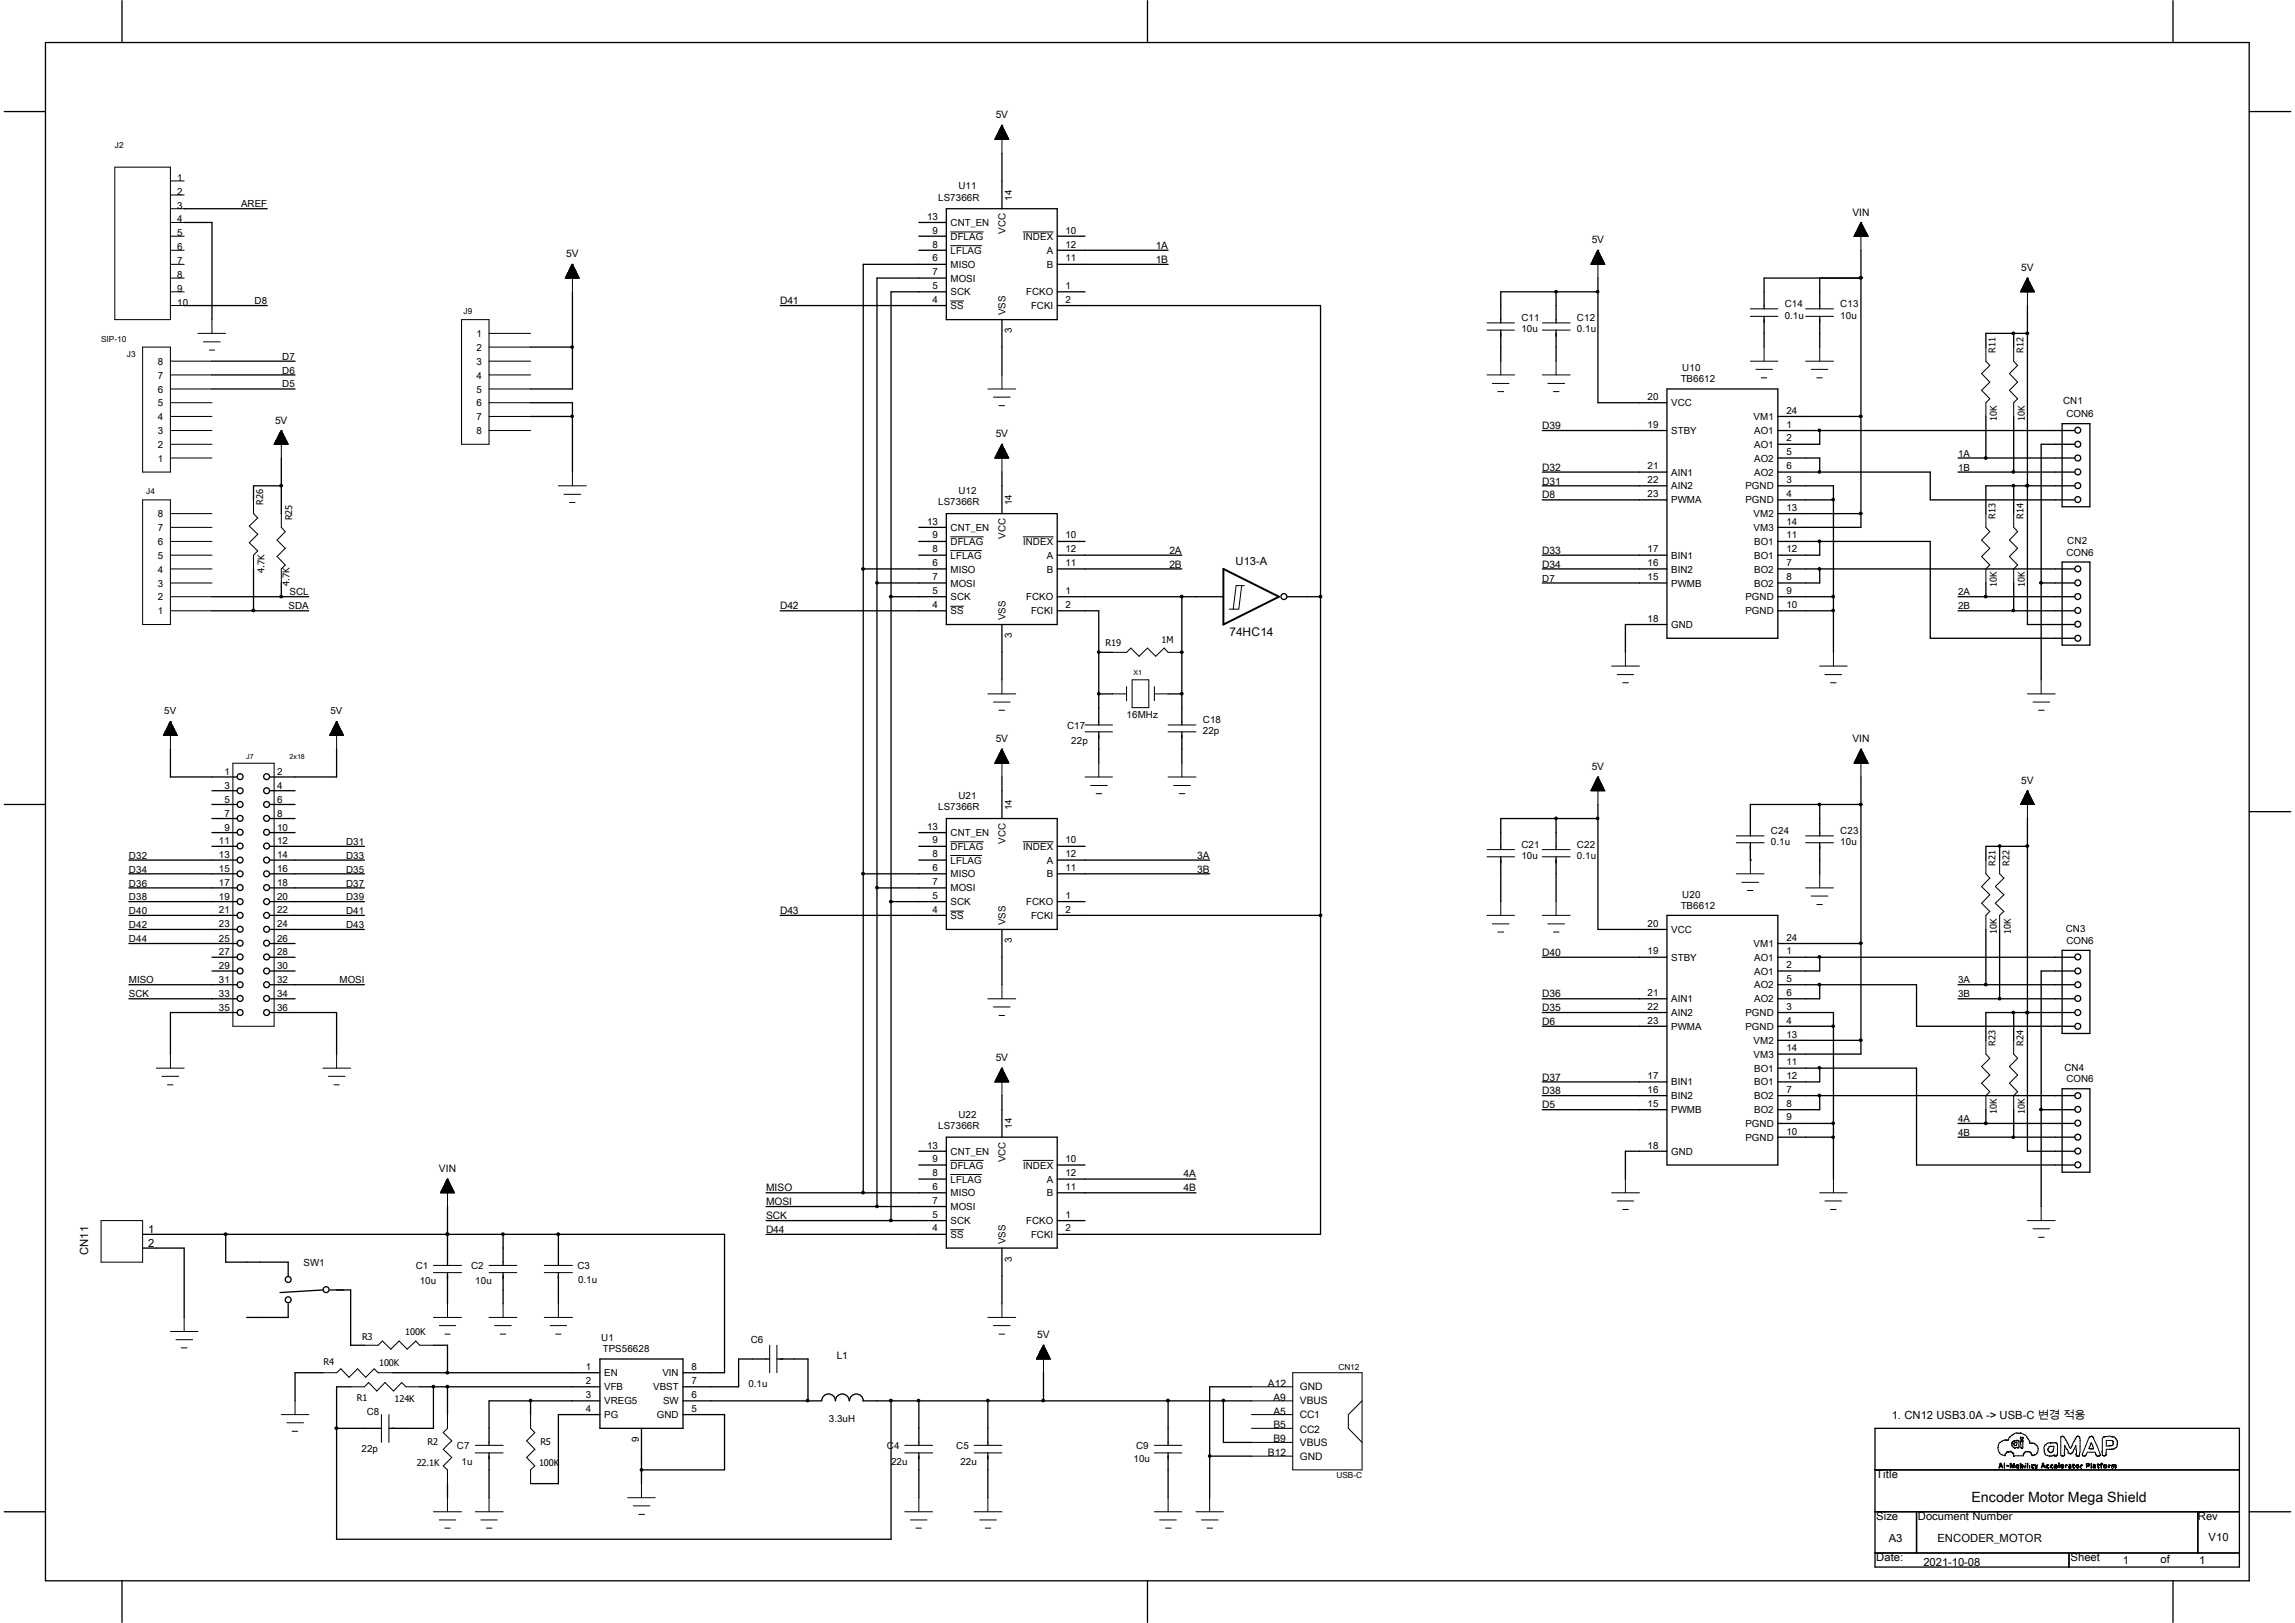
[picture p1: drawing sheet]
<svg xmlns="http://www.w3.org/2000/svg" width="297mm" height="210mm" viewBox="0 0 297 210" stroke-linecap="round" stroke-linejoin="round" font-family="sans-serif">
<defs><g id="words">
<text font-size="1.8" x="255.1" y="194.4">Encoder Motor Mega Shield</text>
<g font-size="1.5">
<text x="159.9" y="73.1">U13-A</text>
<text x="159.1" y="82.3">74HC14</text>
<text x="19.2" y="159.6">1</text>
<text x="19.2" y="161.3">2</text>
<text x="11.4" y="162.4" transform="rotate(-90 11.4 162.4)">CN11</text>
<text x="244.8" y="183.6">1. CN12 USB3.0A -&gt; USB-C 변경 적용</text>
<text x="242.8" y="191.3">Title</text>
<text x="242.8" y="196.7">Size</text>
<text x="248.2" y="196.7">Document Number</text>
<text x="284.4" y="196.7">Rev</text>
<text x="242.8" y="202">Date:</text>
<text x="244.4" y="199.6">A3</text>
<text x="248.9" y="202.6">2021-10-08</text>
<text x="250.7" y="199.6">ENCODER_MOTOR</text>
<text x="268" y="202">Sheet</text>
<text x="274.7" y="202.4">1</text>
<text x="279.6" y="202.2">of</text>
<text x="284.6" y="202.4">1</text>
<text x="285.8" y="199.3">V10</text>
</g>
<g font-size="1.3">
<text x="128.9" y="15.3">5V</text>
<text x="22.9" y="23.4">1</text>
<text x="22.9" y="28.8">4</text>
<text x="22.9" y="27">3</text>
<text x="22.9" y="25.2">2</text>
<text x="31.2" y="26.8">AREF</text>
<text x="120" y="28.4">13</text>
<text x="121.4" y="26">LS7366R</text>
<text x="123" y="29.3">CNT_EN</text>
<text x="124" y="24.5">U11</text>
<text x="130.9" y="26" transform="rotate(-90 130.9 26)">14</text>
<text x="239.7" y="27.9">VIN</text>
<text x="22.9" y="30.6">5</text>
<text x="22.9" y="32.4">6</text>
<text x="22.9" y="34.2">7</text>
<text x="22.9" y="36">8</text>
<text x="73.3" y="33.3">5V</text>
<text x="120.7" y="30.2">9</text>
<text x="120.7" y="32">8</text>
<text x="120.7" y="33.8">6</text>
<text x="120.7" y="35.6">7</text>
<text x="123" y="31">DFLAG</text>
<text x="123" y="32.9">LFLAG</text>
<text x="123" y="34.7">MISO</text>
<text x="130.1" y="30.2" transform="rotate(-90 130.1 30.2)">VCC</text>
<text x="132.4" y="31">INDEX</text>
<text x="135.5" y="32.9">A</text>
<text x="135.5" y="34.7">B</text>
<text x="137.9" y="30.2">10</text>
<text x="137.9" y="32">12</text>
<text x="137.9" y="33.8">11</text>
<text x="149.6" y="34">1B</text>
<text x="149.6" y="32.2">1A</text>
<text x="206" y="31.5">5V</text>
<text x="261.6" y="35.1">5V</text>
<text x="22.9" y="39.5">10</text>
<text x="22.9" y="37.8">9</text>
<text x="32.9" y="39.4">D8</text>
<text x="101" y="39.4">D41</text>
<text x="120.7" y="37.4">5</text>
<text x="120.7" y="39.2">4</text>
<text x="123" y="36.4">MOSI</text>
<text x="123" y="38.2">SCK</text>
<text x="123" y="40">SS</text>
<text x="130.1" y="40.8" transform="rotate(-90 130.1 40.8)">VSS</text>
<text x="132.8" y="38.2">FCKO</text>
<text x="133.4" y="40">FCKI</text>
<text x="137.9" y="37.4">1</text>
<text x="137.9" y="39.2">2</text>
<text x="196.9" y="41.5">C11</text>
<text x="204.1" y="41.5">C12</text>
<text x="231" y="39.7">C14</text>
<text x="231" y="41.2">0.1u</text>
<text x="238.2" y="39.7">C13</text>
<text x="238.2" y="41.2">10u</text>
<text x="20.4" y="47.2">8</text>
<text x="36.5" y="46.6">D7</text>
<text x="61.7" y="43.6">1</text>
<text x="61.7" y="45.4">2</text>
<text x="61.7" y="47.2">3</text>
<text x="130.9" y="43.1" transform="rotate(-90 130.9 43.1)">3</text>
<text x="196.9" y="43">10u</text>
<text x="204.1" y="43">0.1u</text>
<text x="217.7" y="48">U10</text>
<text x="20.4" y="52.6">5</text>
<text x="20.4" y="50.8">6</text>
<text x="20.4" y="49">7</text>
<text x="36.5" y="50.1">D5</text>
<text x="36.5" y="48.3">D6</text>
<text x="61.7" y="49">4</text>
<text x="61.7" y="50.8">5</text>
<text x="61.7" y="52.6">6</text>
<text x="213.2" y="51.8">20</text>
<text x="216.3" y="52.6">VCC</text>
<text x="217.5" y="49.4">TB6612</text>
<text x="231.2" y="53.6">24</text>
<text x="267" y="52.3">CN1</text>
<text x="267.4" y="53.9">CON6</text>
<text x="20.4" y="59.7">1</text>
<text x="20.4" y="58">2</text>
<text x="20.4" y="56.2">3</text>
<text x="20.4" y="54.4">4</text>
<text x="35.6" y="54.8">5V</text>
<text x="61.7" y="54.4">7</text>
<text x="61.7" y="56.2">8</text>
<text x="128.9" y="56.6">5V</text>
<text x="199.6" y="55.5">D39</text>
<text x="213.2" y="55.3">19</text>
<text x="216.3" y="56.2">STBY</text>
<text x="226.9" y="54.4">VM1</text>
<text x="227" y="56.2">AO1</text>
<text x="227" y="58">AO1</text>
<text x="227" y="59.7">AO2</text>
<text x="231.2" y="55.3">1</text>
<text x="231.2" y="57.1">2</text>
<text x="231.2" y="58.9">5</text>
<text x="253.4" y="59.1">1A</text>
<text x="121.4" y="65.4">LS7366R</text>
<text x="124" y="64">U12</text>
<text x="130.9" y="65.4" transform="rotate(-90 130.9 65.4)">14</text>
<text x="199.6" y="62.7">D31</text>
<text x="199.6" y="60.9">D32</text>
<text x="199.6" y="64.5">D8</text>
<text x="213.2" y="60.7">21</text>
<text x="213.2" y="62.5">22</text>
<text x="213.2" y="64.3">23</text>
<text x="216.3" y="61.6">AIN1</text>
<text x="216.3" y="63.3">AIN2</text>
<text x="216.3" y="65.2">PWMA</text>
<text x="225.9" y="63.3">PGND</text>
<text x="225.9" y="65.2">PGND</text>
<text x="227" y="61.6">AO2</text>
<text x="231.2" y="60.7">6</text>
<text x="231.2" y="62.5">3</text>
<text x="231.2" y="64.3">4</text>
<text x="253.4" y="60.9">1B</text>
<text x="20.4" y="70.5">6</text>
<text x="20.4" y="68.7">7</text>
<text x="20.4" y="66.9">8</text>
<text x="120" y="67.9">13</text>
<text x="120.7" y="69.7">9</text>
<text x="120.7" y="71.5">8</text>
<text x="123" y="68.7">CNT_EN</text>
<text x="123" y="70.5">DFLAG</text>
<text x="130.1" y="69.7" transform="rotate(-90 130.1 69.7)">VCC</text>
<text x="132.4" y="70.5">INDEX</text>
<text x="137.9" y="69.7">10</text>
<text x="137.9" y="71.5">12</text>
<text x="151.3" y="71.7">2A</text>
<text x="199.6" y="71.7">D33</text>
<text x="213.2" y="71.5">17</text>
<text x="226.9" y="66.9">VM2</text>
<text x="226.9" y="68.7">VM3</text>
<text x="227" y="70.5">BO1</text>
<text x="231.2" y="66.1">13</text>
<text x="231.2" y="67.9">14</text>
<text x="231.2" y="69.7">11</text>
<text x="231.2" y="71.5">12</text>
<text x="267.4" y="71.9">CON6</text>
<text x="267.5" y="70.4">CN2</text>
<text x="20.4" y="77.7">2</text>
<text x="20.4" y="75.9">3</text>
<text x="20.4" y="74.1">4</text>
<text x="20.4" y="72.3">5</text>
<text x="37.5" y="77">SCL</text>
<text x="120.7" y="73.3">6</text>
<text x="120.7" y="75.1">7</text>
<text x="120.7" y="76.9">5</text>
<text x="123" y="72.3">LFLAG</text>
<text x="123" y="74.1">MISO</text>
<text x="123" y="75.9">MOSI</text>
<text x="123" y="77.7">SCK</text>
<text x="132.8" y="77.7">FCKO</text>
<text x="135.5" y="72.3">A</text>
<text x="135.5" y="74.1">B</text>
<text x="137.9" y="76.9">1</text>
<text x="137.9" y="73.3">11</text>
<text x="151.3" y="73.4">2B</text>
<text x="199.6" y="73.4">D34</text>
<text x="199.6" y="75.3">D7</text>
<text x="213.2" y="73.3">16</text>
<text x="213.2" y="75.1">15</text>
<text x="216.3" y="72.3">BIN1</text>
<text x="216.3" y="74.1">BIN2</text>
<text x="216.3" y="75.9">PWMB</text>
<text x="225.9" y="77.7">PGND</text>
<text x="227" y="72.3">BO1</text>
<text x="227" y="74.1">BO2</text>
<text x="227" y="75.9">BO2</text>
<text x="231.2" y="73.3">7</text>
<text x="231.2" y="75.1">8</text>
<text x="231.2" y="76.9">9</text>
<text x="253.4" y="77">2A</text>
<text x="20.4" y="79.5">1</text>
<text x="37.3" y="78.8">SDA</text>
<text x="101" y="78.8">D42</text>
<text x="120.7" y="78.7">4</text>
<text x="123" y="79.5">SS</text>
<text x="130.1" y="80.3" transform="rotate(-90 130.1 80.3)">VSS</text>
<text x="130.9" y="82.6" transform="rotate(-90 130.9 82.6)">3</text>
<text x="133.4" y="79.5">FCKI</text>
<text x="137.9" y="78.7">2</text>
<text x="213.2" y="80.4">18</text>
<text x="216.3" y="81.3">GND</text>
<text x="225.9" y="79.5">PGND</text>
<text x="231.2" y="78.7">10</text>
<text x="253.4" y="78.8">2B</text>
<text x="21.3" y="92.5">5V</text>
<text x="42.8" y="92.5">5V</text>
<text x="138.1" y="94.3">C17</text>
<text x="145.8" y="92.9">16MHz</text>
<text x="155.7" y="93.6">C18</text>
<text x="155.7" y="95">22p</text>
<text x="29" y="100.3">1</text>
<text x="35.9" y="100.3">2</text>
<text x="128.9" y="96.1">5V</text>
<text x="138.6" y="96.3">22p</text>
<text x="206" y="99.7">5V</text>
<text x="239.7" y="96.1">VIN</text>
<text x="261.6" y="101.4">5V</text>
<text x="29" y="102.1">3</text>
<text x="29" y="103.9">5</text>
<text x="29" y="105.7">7</text>
<text x="29" y="107.5">9</text>
<text x="35.9" y="107.5">10</text>
<text x="35.9" y="105.7">8</text>
<text x="35.9" y="103.9">6</text>
<text x="35.9" y="102.1">4</text>
<text x="120" y="107.4">13</text>
<text x="121.4" y="104.9">LS7366R</text>
<text x="124" y="103.4">U21</text>
<text x="130.9" y="104.9" transform="rotate(-90 130.9 104.9)">14</text>
<text x="229.2" y="107.9">C24</text>
<text x="238.2" y="107.9">C23</text>
<text x="16.7" y="111.1">D32</text>
<text x="16.7" y="112.9">D34</text>
<text x="28.3" y="109.3">11</text>
<text x="28.3" y="111">13</text>
<text x="28.3" y="112.9">15</text>
<text x="35.9" y="112.9">16</text>
<text x="35.9" y="111">14</text>
<text x="35.9" y="109.3">12</text>
<text x="44.8" y="112.9">D35</text>
<text x="44.8" y="111.1">D33</text>
<text x="44.8" y="109.3">D31</text>
<text x="120.7" y="109.1">9</text>
<text x="120.7" y="111">8</text>
<text x="120.7" y="112.7">6</text>
<text x="123" y="108.2">CNT_EN</text>
<text x="123" y="110">DFLAG</text>
<text x="123" y="111.8">LFLAG</text>
<text x="123" y="113.5">MISO</text>
<text x="130.1" y="109.2" transform="rotate(-90 130.1 109.2)">VCC</text>
<text x="132.4" y="110">INDEX</text>
<text x="135.5" y="111.8">A</text>
<text x="135.5" y="113.5">B</text>
<text x="137.9" y="109.1">10</text>
<text x="137.9" y="111">12</text>
<text x="137.9" y="112.7">11</text>
<text x="154.9" y="112.9">3B</text>
<text x="154.9" y="111.1">3A</text>
<text x="196.9" y="109.7">C21</text>
<text x="196.9" y="111.2">10u</text>
<text x="204.1" y="109.7">C22</text>
<text x="204.1" y="111.2">0.1u</text>
<text x="229.2" y="109.3">0.1u</text>
<text x="238.2" y="109.3">10u</text>
<text x="16.7" y="114.7">D36</text>
<text x="16.7" y="116.5">D38</text>
<text x="16.7" y="118.3">D40</text>
<text x="28.3" y="114.6">17</text>
<text x="28.3" y="116.4">19</text>
<text x="28.3" y="118.2">21</text>
<text x="35.9" y="118.2">22</text>
<text x="35.9" y="116.4">20</text>
<text x="35.9" y="114.6">18</text>
<text x="44.8" y="118.3">D41</text>
<text x="44.8" y="116.5">D39</text>
<text x="44.8" y="114.7">D37</text>
<text x="101" y="118.3">D43</text>
<text x="120.7" y="114.5">7</text>
<text x="120.7" y="116.3">5</text>
<text x="120.7" y="118.1">4</text>
<text x="123" y="115.4">MOSI</text>
<text x="123" y="117.1">SCK</text>
<text x="123" y="118.9">SS</text>
<text x="130.1" y="119.7" transform="rotate(-90 130.1 119.7)">VSS</text>
<text x="132.8" y="117.1">FCKO</text>
<text x="133.4" y="118.9">FCKI</text>
<text x="137.9" y="116.3">1</text>
<text x="137.9" y="118.1">2</text>
<text x="213.2" y="119.9">20</text>
<text x="217.5" y="117.6">TB6612</text>
<text x="217.7" y="116.2">U20</text>
<text x="16.7" y="120.1">D42</text>
<text x="16.7" y="121.9">D44</text>
<text x="28.3" y="120">23</text>
<text x="28.3" y="121.8">25</text>
<text x="28.3" y="123.6">27</text>
<text x="28.3" y="125.4">29</text>
<text x="35.9" y="125.4">30</text>
<text x="35.9" y="123.6">28</text>
<text x="35.9" y="121.8">26</text>
<text x="35.9" y="120">24</text>
<text x="44.8" y="120.1">D43</text>
<text x="130.9" y="122" transform="rotate(-90 130.9 122)">3</text>
<text x="199.6" y="123.7">D40</text>
<text x="213.2" y="123.5">19</text>
<text x="216.3" y="120.7">VCC</text>
<text x="216.3" y="124.3">STBY</text>
<text x="226.9" y="122.6">VM1</text>
<text x="227" y="124.3">AO1</text>
<text x="231.2" y="121.7">24</text>
<text x="231.2" y="123.5">1</text>
<text x="231.2" y="125.3">2</text>
<text x="267.3" y="120.6">CN3</text>
<text x="267.4" y="122.1">CON6</text>
<text x="16.7" y="127.3">MISO</text>
<text x="16.7" y="129.1">SCK</text>
<text x="28.3" y="127.2">31</text>
<text x="28.3" y="129">33</text>
<text x="28.3" y="130.8">35</text>
<text x="35.9" y="127.2">32</text>
<text x="35.9" y="129">34</text>
<text x="35.9" y="130.8">36</text>
<text x="43.9" y="127.3">MOSI</text>
<text x="199.6" y="130.9">D35</text>
<text x="199.6" y="129.1">D36</text>
<text x="213.2" y="128.9">21</text>
<text x="213.2" y="130.6">22</text>
<text x="216.3" y="129.7">AIN1</text>
<text x="216.3" y="131.5">AIN2</text>
<text x="225.9" y="131.5">PGND</text>
<text x="227" y="126.1">AO1</text>
<text x="227" y="127.9">AO2</text>
<text x="227" y="129.7">AO2</text>
<text x="231.2" y="127.1">5</text>
<text x="231.2" y="128.9">6</text>
<text x="231.2" y="130.6">3</text>
<text x="253.4" y="127.3">3A</text>
<text x="253.4" y="129.1">3B</text>
<text x="128.9" y="137.3">5V</text>
<text x="199.6" y="132.6">D6</text>
<text x="213.2" y="132.5">23</text>
<text x="216.3" y="133.3">PWMA</text>
<text x="225.9" y="133.3">PGND</text>
<text x="226.9" y="135.1">VM2</text>
<text x="226.9" y="136.9">VM3</text>
<text x="231.2" y="132.5">4</text>
<text x="231.2" y="134.3">13</text>
<text x="231.2" y="136.1">14</text>
<text x="231.2" y="137.8">11</text>
<text x="199.6" y="139.8">D37</text>
<text x="199.6" y="141.6">D38</text>
<text x="199.6" y="143.4">D5</text>
<text x="213.2" y="139.7">17</text>
<text x="213.2" y="141.4">16</text>
<text x="213.2" y="143.2">15</text>
<text x="216.3" y="140.5">BIN1</text>
<text x="216.3" y="142.2">BIN2</text>
<text x="227" y="138.7">BO1</text>
<text x="227" y="140.5">BO1</text>
<text x="227" y="142.2">BO2</text>
<text x="231.2" y="139.7">12</text>
<text x="231.2" y="141.4">7</text>
<text x="231.2" y="143.2">8</text>
<text x="267.2" y="138.6">CN4</text>
<text x="267.4" y="140">CON6</text>
<text x="120" y="148.6">13</text>
<text x="121.4" y="146.1">LS7366R</text>
<text x="123" y="149.4">CNT_EN</text>
<text x="124" y="144.7">U22</text>
<text x="130.9" y="146.1" transform="rotate(-90 130.9 146.1)">14</text>
<text x="213.2" y="148.6">18</text>
<text x="216.3" y="144.1">PWMB</text>
<text x="216.3" y="149.4">GND</text>
<text x="225.9" y="145.8">PGND</text>
<text x="225.9" y="147.6">PGND</text>
<text x="227" y="144.1">BO2</text>
<text x="231.2" y="145">9</text>
<text x="231.2" y="146.8">10</text>
<text x="253.4" y="145.2">4A</text>
<text x="253.4" y="147">4B</text>
<text x="56.8" y="151.7">VIN</text>
<text x="99.1" y="156">MOSI</text>
<text x="99.1" y="154.1">MISO</text>
<text x="120.7" y="150.4">9</text>
<text x="120.7" y="152.2">8</text>
<text x="120.7" y="154">6</text>
<text x="120.7" y="155.8">7</text>
<text x="123" y="151.2">DFLAG</text>
<text x="123" y="153">LFLAG</text>
<text x="123" y="154.8">MISO</text>
<text x="130.1" y="150.4" transform="rotate(-90 130.1 150.4)">VCC</text>
<text x="132.4" y="151.2">INDEX</text>
<text x="135.5" y="153">A</text>
<text x="135.5" y="154.8">B</text>
<text x="137.9" y="150.4">10</text>
<text x="137.9" y="152.2">12</text>
<text x="137.9" y="154">11</text>
<text x="153.2" y="154.1">4B</text>
<text x="153.2" y="152.4">4A</text>
<text x="99.1" y="159.6">D44</text>
<text x="99.1" y="157.8">SCK</text>
<text x="120.7" y="157.6">5</text>
<text x="120.7" y="159.3">4</text>
<text x="123" y="156.6">MOSI</text>
<text x="123" y="158.4">SCK</text>
<text x="123" y="160.2">SS</text>
<text x="130.1" y="161" transform="rotate(-90 130.1 161)">VSS</text>
<text x="132.8" y="158.4">FCKO</text>
<text x="133.4" y="160.2">FCKI</text>
<text x="137.9" y="157.6">1</text>
<text x="137.9" y="159.3">2</text>
<text x="39.3" y="163.9">SW1</text>
<text x="53.8" y="164.2">C1</text>
<text x="54.3" y="166.2">10u</text>
<text x="61" y="164.2">C2</text>
<text x="61.5" y="166.2">10u</text>
<text x="74.7" y="164.2">C3</text>
<text x="74.8" y="166">0.1u</text>
<text x="130.9" y="163.3" transform="rotate(-90 130.9 163.3)">3</text>
<text x="77.8" y="173.5">U1</text>
<text x="97.2" y="173.7">C6</text>
<text x="134.2" y="173.2">5V</text>
<text x="75.8" y="177.3">1</text>
<text x="75.8" y="179.1">2</text>
<text x="78" y="175">TPS56628</text>
<text x="78.2" y="178.1">EN</text>
<text x="78.2" y="179.9">VFB</text>
<text x="84.5" y="179.9">VBST</text>
<text x="85.7" y="178.1">VIN</text>
<text x="89.5" y="177.3">8</text>
<text x="89.5" y="179.1">7</text>
<text x="96.9" y="179.5">0.1u</text>
<text x="108.3" y="175.9">L1</text>
<text x="164.1" y="179.5">A12</text>
<text x="168.2" y="179.9">GND</text>
<text x="47.5" y="183.1">C8</text>
<text x="75.8" y="180.9">3</text>
<text x="75.8" y="182.7">4</text>
<text x="78.2" y="181.7">VREG5</text>
<text x="78.2" y="183.5">PG</text>
<text x="85" y="183.5">GND</text>
<text x="85.8" y="181.7">SW</text>
<text x="89.5" y="180.9">6</text>
<text x="89.5" y="182.7">5</text>
<text x="107.3" y="184">3.3uH</text>
<text x="164.8" y="181.3">A9</text>
<text x="164.8" y="183">A5</text>
<text x="164.8" y="184.8">B5</text>
<text x="168.2" y="181.7">VBUS</text>
<text x="168.2" y="183.5">CC1</text>
<text x="168.2" y="185.5">CC2</text>
<text x="46.8" y="187.9">22p</text>
<text x="59.1" y="187.5">C7</text>
<text x="59.7" y="189.5">1u</text>
<text x="82.7" y="186.6" transform="rotate(-90 82.7 186.6)">9</text>
<text x="114.8" y="187.5">C4</text>
<text x="115.3" y="189.5">22u</text>
<text x="123.7" y="187.5">C5</text>
<text x="124.3" y="189.5">22u</text>
<text x="146.7" y="189.2">10u</text>
<text x="147" y="187.5">C9</text>
<text x="164.1" y="188.4">B12</text>
<text x="164.8" y="186.6">B9</text>
<text x="168.2" y="187.1">VBUS</text>
<text x="168.2" y="188.9">GND</text>
</g>
<g font-size="1.2">
<text x="258.2" y="45.6" transform="rotate(-90 258.2 45.6)">R11</text>
<text x="261.9" y="45.6" transform="rotate(-90 261.9 45.6)">R12</text>
<text x="258.4" y="54.4" transform="rotate(-90 258.4 54.4)">10K</text>
<text x="262" y="54.4" transform="rotate(-90 262 54.4)">10K</text>
<text x="34.1" y="65.4" transform="rotate(-90 34.1 65.4)">R26</text>
<text x="37.8" y="67.4" transform="rotate(-90 37.8 67.4)">R25</text>
<text x="258.2" y="67.2" transform="rotate(-90 258.2 67.2)">R13</text>
<text x="261.9" y="67.2" transform="rotate(-90 261.9 67.2)">R14</text>
<text x="34.2" y="74.2" transform="rotate(-90 34.2 74.2)">4.7K</text>
<text x="37.5" y="75.8" transform="rotate(-90 37.5 75.8)">4.7K</text>
<text x="258.4" y="76" transform="rotate(-90 258.4 76)">10K</text>
<text x="262" y="76" transform="rotate(-90 262 76)">10K</text>
<text x="143.1" y="83.7">R19</text>
<text x="150.3" y="83.1">1M</text>
<text x="258.2" y="112" transform="rotate(-90 258.2 112)">R21</text>
<text x="260.1" y="112" transform="rotate(-90 260.1 112)">R22</text>
<text x="258.4" y="120.8" transform="rotate(-90 258.4 120.8)">10K</text>
<text x="260.2" y="120.8" transform="rotate(-90 260.2 120.8)">10K</text>
<text x="258.2" y="135.3" transform="rotate(-90 258.2 135.3)">R23</text>
<text x="261.9" y="135.3" transform="rotate(-90 261.9 135.3)">R24</text>
<text x="258.4" y="144.1" transform="rotate(-90 258.4 144.1)">10K</text>
<text x="262" y="144.1" transform="rotate(-90 262 144.1)">10K</text>
<text x="46.9" y="173.4">R3</text>
<text x="52.5" y="172.8">100K</text>
<text x="41.9" y="176.6">R4</text>
<text x="49.1" y="176.7">100K</text>
<text x="46.2" y="181.2">R1</text>
<text x="51.1" y="181.4">124K</text>
<text x="53.9" y="189.7">22.1K</text>
<text x="55.3" y="187">R2</text>
<text x="69.8" y="189.7">100K</text>
<text x="69.9" y="187">R5</text>
</g>
<g font-size="1.1">
<text x="14.9" y="19.1">J2</text>
<text x="60" y="40.6">J9</text>
<text x="13.1" y="44.2">SIP-10</text>
<text x="16.4" y="46.2">J3</text>
<text x="18.9" y="64">J4</text>
<text x="173.2" y="177.3">CN12</text>
<text x="173" y="191.3">USB-C</text>
</g>
<g font-size=".9">
<text x="146.7" y="87.3">X1</text>
<text x="31.9" y="98.2">J7</text>
<text x="37.5" y="98.2">2x18</text>
</g>
</g></defs>
<g fill="none" stroke="#000" stroke-width=".17">
<path d="M.6 14.4h5.3M5.9 5.5h285.2v199.1h-285.2zM15.8 .1v5.4M129.7 19.9v7.1M148.5 .1v5.4M281.2 .1v5.4M291.1 14.4h5.4M23.8 27h10.8M23.8 39.5h10.8M23.8 28.8h3.6v12.6M74.1 37.8v12.5h-5.4M101 39.5h21.5"/>
<path d="M118.9 30.6h3.6M118.9 32.4h3.6M118.9 28.8h3.6M122.5 27h14.3v14.4h-14.3zM122.5 37.8h-7.2v120.1M122.5 34.2h-10.8v120.1M122.5 36h-9v120.1M136.8 37.8h3.6M136.8 39.5h34.1v120.2h-34.1M136.8 30.6h3.6M136.8 32.4h14.4M136.8 34.2h14.4"/>
<path d="M201.4 37.8v4M206.8 36v16.1h8.9M206.8 37.8h-12.6v4M235.5 36v4M240.8 36h.1M240.8 32.4v35.8h-10.7M240.8 36h-12.5v4M262.4 39.5v41.3h6.1M27.4 50.3h10.8M27.4 48.5h10.8M27.4 46.7h10.8M36.4 59.3v7.2"/>
<path d="M68.7 52.1h5.4v9M68.7 53.9h5.4M68.7 44.9h5.4M129.7 41.4v7.1M194.2 42.7v4M199.6 55.7h16.1M201.4 42.7v4M215.7 50.3h14.4v32.3h-14.4zM228.3 40.9v4M230.1 55.7h38.4M230.1 53.9h10.7M230.1 59.3h5.4v1.8"/>
<path d="M235.5 55.7v1.8h-5.4M235.5 40.9v4M253.4 59.3h15.1M257 53.9v5.4M260.6 43.1v1.8M260.6 53.9v7.2M262.4 43.1h-5.4v1.8M266.9 54.8h3.6v10.8h-3.6zM268.5 57.5h-4.3v30.5M27.4 77.2h12.6M27.4 79h12.6M32.8 73.6v5.4"/>
<path d="M36.4 62.9h-3.6v1.8M36.4 75.4v1.8M101 79h21.5M111.7 73.6h10.8M113.5 75.4h9M115.3 77.2h7.2M118.9 71.8h3.6M118.9 68.2h3.6M118.9 70.1h3.6M122.5 66.5h14.3v14.3h-14.3zM129.7 61.1v5.4M136.8 79h5.4v14.8"/>
<path d="M136.8 71.8h16.2M136.8 73.6h16.2M136.8 70.1h3.6M136.8 77.2h21.5M153 77.2v16.6M166.6 77.2h4.3M199.6 61.1h16.1M199.6 62.9h16.1M199.6 64.7h16.1M199.6 71.8h16.1M199.6 73.6h16.1M199.6 75.4h16.1"/>
<path d="M230.1 70.1h19.7v12.5h18.7M230.1 61.1h19.7v3.6h18.7M230.1 62.9h7.2v21.5M230.1 64.7h7.2M230.1 73.6h38.4M230.1 66.5h10.7M230.1 77.2h7.2M230.1 79h7.2M235.5 70.1v1.7h-5.4M235.5 73.6v1.8h-5.4M253.4 61.1h15.1M253.4 77.2h15.1"/>
<path d="M253.4 79h15.1M257 75.4v1.8M260.6 62.9v3.6M260.6 75.4v3.6M262.4 62.9h.1M264.2 75.4h4.3M266.9 72.7h3.6v10.8h-3.6zM268.5 62.9h-11.5v3.6M22.1 96.9v3.6h8.5M43.6 96.9v3.6h-8.6M129.7 80.8v7.2M142.2 94.7v4.1"/>
<path d="M142.2 89.8h1.8M142.2 84.4h1.8M151.2 89.8h1.8M153 84.4h.1M153 94.7v4.1M215.7 80.8h-5.3v3.6M.6 104.1h5.3M16.7 111.3h13.9M16.7 113.1h13.9M16.7 114.9h13.9M16.7 116.7h13.9M16.7 118.4h13.9"/>
<path d="M27.4 104.1h3.2M27.4 102.3h3.2M27.4 105.9h3.2M27.4 107.7h3.2M27.4 109.5h3.2M35 104.1h3.2M35 102.3h3.2M35 105.9h3.2M35 107.7h3.2M35 109.5h12.2M35 111.3h12.2M35 113.1h12.2"/>
<path d="M35 114.9h12.2M35 116.7h12.2M35 118.4h12.2M101 118.4h21.5M111.7 113.1h10.8M113.5 114.9h9M115.3 116.7h7.2M118.9 107.7h3.6M118.9 109.5h3.6M118.9 111.3h3.6M122.5 105.9h14.3v14.4h-14.3zM129.7 100.5v5.4"/>
<path d="M136.8 109.5h3.6M136.8 111.3h19.7M136.8 113.1h19.7M136.8 116.7h3.6M136.8 118.4h34.1M194.2 110.9v5.8M201.4 105.9v4M201.4 110.9v5.8M206.8 105.9h-12.6v4M206.8 104.1v16.2h8.9M215.7 118.4h14.4v32.3h-14.4zM226.5 111.3h.1"/>
<path d="M226.5 109.1v2.2M235.5 104.1v4.1M235.5 109.1v4M240.8 104.1h-14.3v4.1M240.8 100.5v35.9h-10.7M258.8 109.5v1.8M262.4 109.5h-5.4v1.8M262.4 105.9v43.1h6.1M291.1 105h5.4M16.7 120.3h13.9M16.7 122.1h13.9M16.7 127.4h13.9"/>
<path d="M16.7 129.2h13.9M27.4 123.9h3.2M27.4 125.6h3.2M30.6 131h-8.5v5.4M35 120.3h12.2M35 122.1h3.2M35 123.9h3.2M35 125.6h3.2M35 127.4h12.2M35 129.2h3.2M35 131h8.6v5.4M129.7 120.3v7.1"/>
<path d="M199.6 123.9h16.1M199.6 129.2h16.1M199.6 131h16.1M199.6 132.8h16.1M199.6 140h16.1M230.1 127.4h17.9v5.4h20.5M230.1 138.2h17.9v12.5h20.5M230.1 122.1h10.7M230.1 123.9h38.4M230.1 131h7.2v21.6M230.1 132.8h7.2M230.1 134.6h10.7"/>
<path d="M235.5 123.9v1.7h-5.4M235.5 127.4v1.8h-5.4M235.5 138.2v1.8h-5.4M253.4 127.4h15.1M253.4 129.2h15.1M257 120.3v7.1M258.8 120.3v8.9M260.6 131v3.6M262.4 131h.1M266.9 123h3.6v10.7h-3.6zM268.5 125.6h-4.3v30.5M268.5 131h-11.5v3.6"/>
<path d="M18.5 159.7h75.3v17.9h-5.4M29.2 159.7v3.6h8.1v1.8M57.9 159.7h.1M57.9 156.1v7.6M65.1 159.7v4M72.3 159.7v4M99.1 157.9h23.4M99.1 159.7h23.4M99.1 154.3h23.4M99.1 156.1h23.4M118.9 150.7h3.6M118.9 149h3.6"/>
<path d="M118.9 152.6h3.6M122.5 147.2h14.3v14.3h-14.3zM129.7 141.8v5.4M136.8 150.7h3.6M136.8 157.9h3.6M136.8 152.6h18M136.8 154.3h18M199.6 141.8h16.1M199.6 143.6h16.1M215.7 149h-5.3v3.6M230.1 141.8h38.4M230.1 145.4h7.2"/>
<path d="M230.1 147.2h7.2M235.5 141.8v1.8h-5.4M253.4 145.4h15.1M253.4 147.2h15.1M257 143.6v1.8M260.6 143.6v3.6M264.2 143.6h4.3M266.9 140.9h3.6v10.8h-3.6zM18.5 161.5h5.3v9M37.3 168.7v1.8h-5.4M41.8 177.6h-3.6v3.7M41.8 166.9l-5.6 .4"/>
<path d="M42.7 166.9h2.7v7.2h1.8M45.4 179.5h-1.8v19.7h71.7v-17.9M50.8 177.6h26.8M54.3 179.5h23.3M56.1 179.5v5.3h-5.8M56.1 174.1h1.8v3.5M57.9 164.7v4M57.9 179.5v3.5M65.1 164.7v4M72.3 164.7v4M77.6 175.9h10.8v8.9h-10.8zM99.6 175.9h-4v3.6h-7.2"/>
<path d="M100.5 175.9h4.1v5.4M129.7 161.5v7.2M135 177.6v3.7M162 179.5h-5.5v14.3M.6 195.6h5.3M43.6 184.8h5.8M57.9 192v1.8M63.3 188v5.8M68.7 181.3v1.7M77.6 181.3h-14.3v5.7M77.6 183h-5.3v9h-3.6M83 184.8v7.2"/>
<path d="M88.4 183h5.4v7.2h-10.8M88.4 181.3h17.9M104.6 181.3h.1M106.3 181.2a.89 .89 0 0 1 .9-.8 .89 .89 0 0 1 .9 .9M108.1 181.2a.89 .89 0 0 1 .9-.8 .89 .89 0 0 1 .9 .9M109.9 181.2a.87 .87 0 0 1 .9-.8 .87 .87 0 0 1 .9 .9M111.7 181.3h50.3M118.9 181.3v5.7M118.9 188v5.8M127.8 181.3v5.7M127.8 188v5.8M151.2 181.3v5.7"/>
<path d="M151.2 188v5.8M156.5 188.4h5.5M158.3 181.3v5.3h3.7M242.7 195.6h47.1M242.7 184.8h47.1v18h-47.1zM242.7 190.2h47.1M248 195.6v5.4M284.4 195.6v5.4M291.1 195.6h5.4M15.8 204.6v5.3M148.5 204.6v5.3M242.7 201h47.1"/>
<path d="M267.8 201v1.8M281.2 204.6v5.3"/>
<circle cx="268.9" cy="59.3" r=".38"/>
<circle cx="268.9" cy="57.5" r=".38"/>
<circle cx="268.9" cy="55.7" r=".38"/>
<circle cx="166.2" cy="77.2" r=".38"/>
<circle cx="268.9" cy="64.6" r=".38"/>
<circle cx="268.9" cy="77.2" r=".38"/>
<circle cx="268.9" cy="79" r=".38"/>
<circle cx="268.9" cy="62.8" r=".38"/>
<circle cx="268.9" cy="61.1" r=".38"/>
<circle cx="268.9" cy="75.4" r=".38"/>
<circle cx="268.9" cy="73.6" r=".38"/>
<circle cx="268.9" cy="80.8" r=".38"/>
<circle cx="268.9" cy="82.6" r=".38"/>
<circle cx="31.1" cy="105.9" r=".38"/>
<circle cx="31.1" cy="116.7" r=".38"/>
<circle cx="31.1" cy="111.3" r=".38"/>
<circle cx="31.1" cy="102.3" r=".38"/>
<circle cx="31.1" cy="104.1" r=".38"/>
<circle cx="31.1" cy="118.4" r=".38"/>
<circle cx="31.1" cy="107.7" r=".38"/>
<circle cx="31.1" cy="100.5" r=".38"/>
<circle cx="31.1" cy="114.9" r=".38"/>
<circle cx="31.1" cy="113.1" r=".38"/>
<circle cx="31.1" cy="109.5" r=".38"/>
<circle cx="34.5" cy="111.3" r=".38"/>
<circle cx="34.5" cy="105.9" r=".38"/>
<circle cx="34.5" cy="107.7" r=".38"/>
<circle cx="34.5" cy="104.1" r=".38"/>
<circle cx="34.5" cy="102.3" r=".38"/>
<circle cx="34.5" cy="114.9" r=".38"/>
<circle cx="34.5" cy="100.5" r=".38"/>
<circle cx="34.5" cy="118.4" r=".38"/>
<circle cx="34.5" cy="113.1" r=".38"/>
<circle cx="34.5" cy="116.7" r=".38"/>
<circle cx="34.5" cy="109.5" r=".38"/>
<circle cx="31.1" cy="125.6" r=".38"/>
<circle cx="31.1" cy="129.2" r=".38"/>
<circle cx="31.1" cy="122" r=".38"/>
<circle cx="31.1" cy="131" r=".38"/>
<circle cx="31.1" cy="120.2" r=".38"/>
<circle cx="31.1" cy="127.4" r=".38"/>
<circle cx="31.1" cy="123.8" r=".38"/>
<circle cx="34.5" cy="129.2" r=".38"/>
<circle cx="34.5" cy="125.6" r=".38"/>
<circle cx="34.5" cy="120.2" r=".38"/>
<circle cx="34.5" cy="123.8" r=".38"/>
<circle cx="34.5" cy="131" r=".38"/>
<circle cx="34.5" cy="122" r=".38"/>
<circle cx="34.5" cy="127.4" r=".38"/>
<circle cx="268.9" cy="131" r=".38"/>
<circle cx="268.9" cy="123.8" r=".38"/>
<circle cx="268.9" cy="127.4" r=".38"/>
<circle cx="268.9" cy="132.8" r=".38"/>
<circle cx="268.9" cy="125.6" r=".38"/>
<circle cx="268.9" cy="129.2" r=".38"/>
<circle cx="268.9" cy="141.8" r=".38"/>
<circle cx="268.9" cy="150.7" r=".38"/>
<circle cx="268.9" cy="143.6" r=".38"/>
<circle cx="268.9" cy="145.3" r=".38"/>
<circle cx="268.9" cy="148.9" r=".38"/>
<circle cx="268.9" cy="147.2" r=".38"/>
<circle cx="37.3" cy="165.6" r=".38"/>
<circle cx="37.3" cy="168.2" r=".38"/>
<circle cx="42.2" cy="166.9" r=".38"/>
</g>
<g fill="none" stroke="#000" stroke-width=".13">
<path d="M128.8 18v-.1h1.7v.1M128.8 17.9h1.7M128.9 17.8v.2M128.9 17.8h1.6v.2M128.9 17.7h1.5M128.9 17.7v.3M128.9 17.7h1.5v.3M129 17.5v.5M129 17.5h1.3v.5M129 17.6h1.3M129.1 17.4v.6M129.1 17.4h1.1v.6"/>
<path d="M129.1 17.4h1.2M129.1 17.3h1.1M129.2 18v-.8h.9v.8M129.2 17.2h.9M129.2 17.1h.9v.9M129.3 16.9v1.1M129.3 17h.7v1M129.3 16.9h.7M129.4 16.7v1.3M129.4 16.8h.6v1.2M129.4 16.7h.5M129.5 16.7h.4v1.3"/>
<path d="M129.5 16.5v1.5M129.5 16.6h.3v1.4M129.5 16.5h.3M129.6 16.3v1.7M129.6 16.4h.1v1.6M129.6 16.3h.1M129.7 16.2h.1M129.7 16.2v3.7M129.7 16.2l.9 1.8h-1.9zM129.8 16.6h-.3v1.4M130 17.1h-.8v.9M14.9 21.6h7.2v19.8h-7.2z"/>
<path d="M22.1 28.8h1.7M22.1 30.6h1.7M22.1 32.4h1.7M22.1 27h1.7M22.1 25.2h1.7M22.1 34.2h1.7M22.1 39.5h1.7M22.1 36h1.7M22.1 37.8h1.7M22.1 23.4h1.7M73.2 35.9h1.7v.1M73.2 35.9v.1"/>
<path d="M73.2 35.9h1.7M73.3 35.8h1.5v.2M73.3 35.7v.3M73.3 35.7h1.5M73.3 36v-.4h1.5v.4M73.4 35.5h1.3M73.4 35.5h1.3v.5M73.4 35.4v.6M73.4 35.4h1.3M73.5 35.3h1.1v.7M73.6 35.2h.9v.8M73.6 35.1h.9"/>
<path d="M73.6 35.1v.9M73.6 35h.9v1M73.6 35v1M73.7 35h.8M73.7 34.9h.7v1.1M73.7 34.8v1.2M73.7 34.8h.7M73.7 34.8h.6v1.2M73.7 34.7v1.3M73.8 34.7h.5M73.8 34.6h.5v1.4M73.8 34.5v1.5"/>
<path d="M73.9 34.5h.4M73.9 34.5h.3v1.5M73.9 34.4v1.6M74 34.4h.2M74 34.3h.1v1.7M74.1 34.2h.1M74.1 34.2l.9 1.8h-1.8zM74.1 34.2v3.6M74.1 34.2h-.1v1.8M74.6 35.3h-1.1v.7M123 30h4.3M123 31.8h4"/>
<path d="M123 38.9h1.7M132.4 30h3.9M205.9 34.1h1.7v.1M205.9 34.1v.1M206 34h1.6M206 34.2v-.2h1.6v.2M206 33.9h1.5M206.1 33.8h1.4v.4M206.1 33.7h1.4M206.1 33.8v.4M206.1 33.7h1.3v.5M206.1 33.6v.6"/>
<path d="M206.2 33.6h1.2M206.2 33.5h1.1v.7M206.2 33.5v.7M206.2 33.4h1.1M206.3 33.4h1v.8M206.3 33.3h.9M206.3 33.4v.8M206.3 33.2h.9v1M206.3 33.2v1M206.4 33.2h.8M206.4 33.1h.7v1.1M206.4 33v1.2"/>
<path d="M206.5 33h.6M206.5 33h.6v1.2M206.5 32.9v1.3M206.5 32.9h.6M206.5 32.8h.5v1.4M206.5 32.7v1.5M206.6 32.7h.4M206.6 32.7h.3v1.5M206.6 32.6v1.6M206.7 32.6h.2M206.7 32.6h.1v1.6M206.8 32.4h.1"/>
<path d="M206.8 32.4l.9 1.8h-1.8M206.8 32.4v3.6M206.8 32.4l-.9 1.8M206.8 32.5h-.1v1.7M226.5 40h3.6M233.7 40h3.6M240 30.5l1.7 .1M240 30.5v.1M240 30.4h1.7M240.1 30.4h1.5v.2M240.1 30.3v.3M240.1 30.3h1.5"/>
<path d="M240.1 30.2h1.5v.4M240.1 30.2v.4M240.2 30.1h1.3M240.2 30.1h1.3v.5M240.2 30.1v.5M240.2 30h1.3M240.3 30.6v-.7h1.1v.7M240.3 29.9h1.1M240.4 29.8h.9v.8M240.4 29.7h.9M240.4 29.8v.8M240.4 29.7h.9v.9"/>
<path d="M240.4 29.6v1M240.5 29.6h.8M240.5 29.5h.7v1.1M240.5 29.4v1.2M240.5 29.4h.7M240.6 29.4h.5v1.2M240.6 29.3v1.3M240.6 29.3h.5M240.6 29.3h.5v1.3M240.6 29.2v1.4M240.7 29.2h.3M240.7 29.1h.3v1.5"/>
<path d="M240.7 29v1.6M240.7 29h.3M240.8 28.9h.1v1.7M240.8 28.9v1.7M240.8 28.8h.1M240.8 28.8l1 1.8h-1.9zM240.8 28.8v3.6M240.8 28.9h.1M261.5 37.8v-.1h1.8v.1M261.5 37.6h1.7M261.6 37.5v.3M261.6 37.5h1.6v.3"/>
<path d="M261.6 37.5h1.5M261.7 37.4v.4M261.7 37.4h1.4v.4M261.7 37.3h1.4M261.7 37.8v-.5h1.3v.5M261.8 37.1v.7M261.8 37.1h1.1v.7M261.8 37.2h1.2M261.9 36.9v.9M261.9 37h1v.8M261.9 37h1M261.9 36.9h.9"/>
<path d="M262 36.7v1.1M262 36.8h.8v1M262 36.7h.8M262 36.7h.8v1.1M262.1 36.5h.6v1.3M262.1 36.5v1.3M262.1 36.5h.5M262.2 36.3v1.5M262.2 36.4h.4v1.4M262.2 36.3h.4M262.3 36.2v1.6M262.3 36.2h.2v1.6"/>
<path d="M262.3 36v1.8M262.3 36.1h.2v1.7M262.3 36.2h.2M262.3 36h.1M262.4 36h.1M262.4 36l-.9 1.8h1.8M262.4 36v3.5M262.4 36l.9 1.8M262.7 36.6h-.7v1.2M18.5 44.9h3.6v16.2h-3.6zM22.1 57.5h5.3M22.1 46.7h5.3"/>
<path d="M22.1 48.5h5.3M22.1 50.3h5.3M22.1 52.1h5.3M22.1 53.9h5.3M22.1 55.7h5.3M22.1 59.3h5.3M25.6 43.1h3.6M26.3 44.2h2.2M27.1 45.3h.7M27.4 41.4v1.7M35.5 57.4l1.8 .1M35.5 57.4v.1"/>
<path d="M35.6 57.4h1.6M35.6 57.3h1.6v.2M35.6 57.2v.3M35.6 57.2h1.5M35.6 57.5v-.4h1.5v.4M35.7 57.1h1.4M35.7 57h1.3v.5M35.7 56.9v.6M35.8 56.9h1.2M35.8 56.9h1.2v.6M35.8 56.8v.7M35.9 56.8h1"/>
<path d="M35.9 57.5v-.8h1v.8M35.9 56.6h1M36 56.6h.8v.9M36 56.4h.7v1.1M36 56.3v1.2M36.1 56.3h.6M36.1 56.3h.6v1.2M36.1 56.2v1.3M36.2 56.2h.5M36.2 56.1h.4v1.4M36.2 56v1.5M36.2 56h.4"/>
<path d="M36.2 56h.3v1.5M36.2 55.9v1.6M36.3 55.9h.2M36.3 55.8h.2v1.7M36.3 55.8v1.7M36.4 55.8h.1M36.4 55.7h.1M36.4 55.7l.9 1.8h-1.8zM36.4 55.7v3.6M36.8 56.5h-.8v1M59.7 41.4h3.6v16.1h-3.6zM63.3 43.1h5.4"/>
<path d="M63.3 44.9h5.4M63.3 46.7h5.4M63.3 48.5h5.4M63.3 50.3h5.4M63.3 52.1h5.4M63.3 53.9h5.4M63.3 55.7h5.4M127.8 50.3h3.6M128.6 51.4h2.1M128.8 59.2v.1M128.8 59.2l1.7 .1M128.8 59.1h1.7"/>
<path d="M128.9 59v.3M128.9 59.1h1.6v.2M128.9 59h1.5M128.9 58.9v.4M128.9 58.9h1.5v.4M129 59.3v-.5h1.3v.5M129 58.8h1.3M129.1 58.6v.7M129.1 58.6h1.1v.7M129.1 58.7h1.2M129.1 58.6h1.1M129.2 58.5v.8"/>
<path d="M129.2 58.5h.9v.8M129.2 58.4h.9M129.2 58.3h.9v1M129.3 52.5h.7M129.3 58.1v1.2M129.3 58.2h.7v1.1M129.3 58.1h.7M129.4 58v1.3M129.4 58.1h.6v1.2M129.4 58h.5M129.5 57.9h.4v1.4M129.5 57.7v1.6"/>
<path d="M129.5 57.8h.3v1.5M129.5 57.7h.3M129.6 57.6v1.7M129.6 57.6h.1v1.7M129.6 57.6h.1M129.7 57.5h.1M129.7 57.5l.9 1.8h-1.9zM129.7 48.5v1.8M129.7 57.5v3.6M129.8 57.9h-.3v1.4M130 58.3h-.8v1M192.4 48.5h3.6"/>
<path d="M192.4 41.8h3.6M192.4 42.7h3.6M193.1 49.6h2.2M193.8 50.7h.8M194.2 46.7v1.8M199.6 48.5h3.6M199.6 41.8h3.6M199.6 42.7h3.6M200.3 49.6h2.2M201 50.7h.8M201.4 46.7v1.8M226.5 46.7h3.6"/>
<path d="M226.5 40.9h3.6M227.2 47.8h2.2M227.9 48.9h.7M228.3 44.9v1.8M233.7 46.7h3.6M233.7 40.9h3.6M234.4 47.8h2.2M235.1 48.9h.7M235.5 44.9v1.8M257 44.9v1.8l.5 .6-1 1 1 1.1-1 1.1 1 1.1-.5 .5v1.8M260.6 44.9v1.8l.5 .6-1 1 1 1.1-1 1.1 1 1.1-.5 .5v1.8M18.5 64.7h3.6v16.1h-3.6z"/>
<path d="M22.1 79h5.3M22.1 77.2h5.3M22.1 75.4h5.3M22.1 73.6h5.3M22.1 71.8h5.3M22.1 70.1h5.3M22.1 68.2h5.3M22.1 66.5h5.3M32.8 64.7v1.8l.6 .5-1.1 1.1 1.1 1-1.1 1.1 1.1 1.1-.6 .5v1.8M36.4 66.5v1.7l.5 .6-1 1.1 1 1.1-1 1 1 1.1-.5 .5v1.8M72.3 62.9h3.6M73 64h2.1"/>
<path d="M73.7 65h.7M74.1 61.1v1.8M123 69.5h4.3M123 71.2h4M123 78.4h1.7M132.4 69.5h3.9M160.7 75.8l-.4 3h-1.2M161 75.8h-1l-.4 3M257 66.5v1.7l.5 .6-1 1.1 1 1.1-1 1 1 1.1-.5 .5v1.8M260.6 66.5v1.7l.5 .6-1 1.1 1 1.1-1 1 1 1.1-.5 .5v1.8M21.2 95.1h1.7v.1M21.2 95v.2"/>
<path d="M21.2 95h1.7M21.3 95h1.5v.2M21.3 94.9v.3M21.3 94.9h1.5M21.3 95.2v-.4h1.5v.4M21.4 94.7h1.3M21.4 94.7h1.3v.5M21.4 94.6v.6M21.4 94.6h1.2M21.5 94.5h1.1v.7M21.5 94.5v.7M21.5 94.4h1.1"/>
<path d="M21.5 94.4h1.1v.8M21.5 94.3h1M21.5 94.3v.9M21.6 94.2h.9v1M21.7 94.1h.7v1.1M21.7 94v1.2M21.7 94h.7M21.8 93.9h.5v1.3M21.8 93.9v1.3M21.8 93.8h.5v1.4M21.8 93.9h.5M21.8 93.7v1.5"/>
<path d="M21.9 93.7h.3M21.9 93.6h.3v1.6M21.9 93.6v1.6M21.9 93.6h.2M22 93.5h.1v1.7M22 93.4v1.8M22 93.4h.1M22.1 93.4h.1M22.1 93.4v3.5M22.1 93.4l-.9 1.8M22.1 93.4l.8 1.8h-1.7M22.4 94.1h-.8v1.1"/>
<path d="M30.1 98.8h5.4v34h-5.4zM42.7 95.1h1.7v.1M42.7 95v.2M42.8 95h1.6M42.8 95h1.6v.2M42.8 94.9v.3M42.8 94.9h1.5M42.8 95.2v-.4h1.5v.4M42.9 94.7h1.3M42.9 94.7h1.3v.5M42.9 94.6v.6M43 94.6h1.2"/>
<path d="M43 94.5h1.2v.7M43 94.4h1.1M43 94.5v.7M43.1 94.4h1v.8M43.1 94.3v.9M43.1 94.3h.9M43.1 94.2h.9v1M43.1 94.1v1.1M43.2 94.1h.8M43.2 94.1h.7v1.1M43.3 93.9h.6v1.3M43.3 93.9v1.3"/>
<path d="M43.3 93.9h.5M43.3 93.8h.5v1.4M43.3 93.7v1.5M43.4 93.7h.3M43.4 93.6h.3v1.6M43.4 93.6v1.6M43.5 93.6h.1M43.5 93.5h.1v1.7M43.5 93.4v1.8M43.5 93.4h.1M43.6 93.4h.1M43.6 93.4v3.5"/>
<path d="M43.6 93.4l.8 1.8h-1.7zM43.9 94h-.7v1.2M127.8 89.8h3.6M128.6 90.8h2.1M128.8 98.7h1.7v.1M128.8 98.6h1.7M128.8 98.6v.2M128.9 98.8v-.3h1.6v.3M128.9 98.5h1.5M128.9 98.4h1.5v.4M128.9 98.3v.5M129 98.3h1.3"/>
<path d="M129 98.3h1.3v.5M129 98.2v.6M129.1 98.2h1.2M129.1 98.8v-.7h1.1v.7M129.1 98h1.1M129.2 98h.9v.8M129.2 97.9v.9M129.2 97.9h.9M129.2 97.8h.9v1M129.3 97.7h.7v1.1M129.3 91.9h.7M129.3 97.6v1.2"/>
<path d="M129.3 97.6h.7M129.4 97.5h.6v1.3M129.4 97.5v1.3M129.4 97.5h.5M129.5 97.4h.4v1.4M129.5 97.2h.3v1.6M129.5 97.2v1.6M129.5 97.2h.3M129.6 97.1h.1v1.7M129.6 97v1.8M129.6 97h.1M129.7 96.9h.1"/>
<path d="M129.7 96.9l.9 1.9h-1.9zM129.7 88v1.8M129.7 96.9v3.6M129.8 97.3h-.3v1.5M130 97.7h-.8v1.1M140.4 93.8h3.6M140.4 94.7h3.6M142.2 98.8v1.7M144 89.8h1.8M144 84.4h1.8l.5-.5 1.1 1 1.1-1 1.1 1 1.1-1 .5 .5h1.8M145.8 88.9v1.8M146.5 88h2.2v3.6h-2.2z"/>
<path d="M149.4 88.9v1.8M149.4 89.8h1.8M151.2 93.8h3.6M151.2 94.7h3.6M153 98.8v1.7M208.6 86.2h3.6M209.3 87.3h2.1M210 88.3h.7M210.4 84.4v1.8M235.5 86.2h3.6M236.2 87.3h2.1M236.9 88.3h.7"/>
<path d="M237.3 84.4v1.8M240 98.6v.2M240 98.7h1.7v.1M240 98.6h1.7M240.1 98.8v-.3h1.5v.3M240.1 98.3v.5M240.1 98.4h1.5v.4M240.1 98.5h1.5M240.2 98.2v.6M240.2 98.3h1.3v.5M240.2 98.3h1.3M240.2 98.2h1.3"/>
<path d="M240.3 98.8v-.7h1.1v.7M240.3 98h1.1M240.4 97.9v.9M240.4 98h.9v.8M240.4 97.9h.9M240.4 97.7v1.1M240.4 97.8h.9v1M240.5 97.7h.8M240.5 97.6v1.2M240.5 97.7h.7v1.1M240.5 97.6h.7M240.6 97.5v1.3"/>
<path d="M240.6 97.5h.5v1.3M240.6 97.3v1.5M240.6 97.4h.5v1.4M240.6 97.5h.5M240.7 97.3h.3M240.7 97.2v1.6M240.7 97.2h.3v1.6M240.7 97.2h.3M240.8 97v1.8M240.8 97.1h.1v1.7M240.8 96.9h.1M240.8 96.9l1 1.9h-1.9z"/>
<path d="M240.8 96.9v3.6M240.8 97h.1M262.4 89.8h3.6M263.1 90.8h2.2M263.8 91.9h.7M264.2 88v1.8M123 108.9h4.3M123 110.7h4M123 117.9h1.7M132.4 108.9h3.9M140.4 100.5h3.6M141.1 101.6h2.2"/>
<path d="M141.9 102.7h.7M151.2 100.5h3.6M151.9 101.6h2.2M152.6 102.7h.7M192.4 109.9h3.6M192.4 110.9h3.6M192.4 118.4h3.6M193.1 119.5h2.2M194.2 116.7v1.7M199.6 109.9h3.6M199.6 110.9h3.6M199.6 118.4h3.6"/>
<path d="M200.3 119.5h2.2M201.4 116.7v1.7M205.9 102.2v.1M205.9 102.3h1.7M206 102.2h1.6M206 102.1v.2M206 102.1h1.6v.2M206 102.1h1.5M206.1 101.9v.4M206.1 102h1.4v.3M206.1 101.9h1.4M206.1 102.3v-.5h1.3v.5"/>
<path d="M206.2 101.8h1.2M206.2 101.6v.7M206.2 101.7h1.1v.6M206.2 101.6h1.1M206.3 101.5v.8M206.3 101.6h1v.7M206.3 101.5h.9M206.3 101.3v1M206.3 101.4h.9v.9M206.4 101.3h.8M206.4 101.2v1.1M206.4 101.3h.7v1"/>
<path d="M206.5 101.2h.6M206.5 101v1.3M206.5 101.1h.6v1.2M206.5 100.9v1.4M206.5 101h.5v1.3M206.5 101h.6M206.6 100.9h.4M206.6 100.8v1.5M206.6 100.8h.3v1.5M206.7 100.8h.2M206.7 100.7h.1v1.6M206.8 100.5h.1"/>
<path d="M206.8 100.5v3.6M206.8 100.6h-.1v1.7M206.8 100.5l-.9 1.8M206.8 100.5l.9 1.8h-1.8M224.7 108.2h3.6M224.7 109.1h3.6M224.7 113.1h3.6M225.4 114.2h2.2M226.1 115.2h.8M226.5 111.3v1.8M233.7 108.2h3.6M233.7 109.1h3.6"/>
<path d="M233.7 114.9h3.6M234.4 116h2.2M235.1 117.1h.7M235.5 113.1v1.8M257 111.3v1.8l.5 .5-1 1.1 1 1.1-1 1.1 1 1-.5 .5v1.9M258.8 111.3v1.8l.5 .5-1.1 1.1 1.1 1.1-1.1 1.1 1.1 1-.5 .5v1.9M261.5 104v.1M261.5 104.1h1.8M261.5 104h1.7M261.6 103.9h1.6v.2M261.6 103.8h1.5M261.6 103.9v.2"/>
<path d="M261.7 103.8h1.4v.3M261.7 103.7v.4M261.7 103.7h1.4M261.7 103.6h1.3v.5M261.7 103.6v.5M261.8 104.1v-.6h1.1v.6M261.8 103.5h1.2M261.9 103.3v.8M261.9 103.4h1M261.9 103.3h1v.8M261.9 103.3h.9M262 103.2h.8v.9"/>
<path d="M262 103.1v1M262 103.1h.8M262 103h.8v1.1M262.1 102.9h.6v1.2M262.1 102.8v1.3M262.1 102.8h.5M262.2 102.8h.4v1.3M262.2 102.7v1.4M262.2 102.7h.4M262.3 102.6h.2v1.5M262.3 102.5v1.6M262.3 102.5h.2"/>
<path d="M262.3 102.4h.2v1.7M262.3 102.4v1.7M262.3 102.4h.1M262.4 102.3h.1M262.4 102.3v3.6M262.4 102.3l-.9 1.8h1.8M262.4 102.3l.9 1.8M262.7 103h-.7v1.1M20.2 138.2h3.6M21 139.3h2.1M22.1 136.4v1.8M41.8 138.2h3.6"/>
<path d="M42.5 139.3h2.2M43.6 136.4v1.8M127.8 129.2h3.6M128.6 130.3h2.1M128.8 139.9h1.7v.1M128.9 139.8h1.6v.2M128.9 139.7v.3M128.9 139.7h1.5M128.9 139.7h1.5v.3M128.9 139.6v.4M129 139.6h1.3M129 139.5h1.3v.5"/>
<path d="M129 139.4v.6M129.1 139.4h1.2M129.1 139.4h1.1v.6M129.1 139.3v.7M129.1 139.3h1.1M129.2 139.2h.9v.8M129.2 139.1v.9M129.2 139.1h.9M129.2 139.1h.9v.9M129.3 131.4h.7M129.3 138.9h.7v1.1M129.3 138.9v1.1"/>
<path d="M129.3 138.9h.7M129.4 138.8h.6v1.2M129.4 138.7v1.3M129.4 138.7h.5M129.5 138.6h.4v1.4M129.5 138.5h.3v1.5M129.5 138.4v1.6M129.5 138.4h.3M129.6 138.3h.1v1.7M129.6 138.3v1.7M129.6 138.3h.1M129.7 138.2h.1"/>
<path d="M129.7 127.4v1.8M129.7 138.2v3.6M129.7 138.2l.9 1.8h-1.9zM129.8 138.6h-.3v1.4M130 139h-.8v1M130.5 139.9h-1.7v.1M193.8 120.6h.8M201 120.6h.8M257 134.6v1.8l.5 .5-1 1.1 1 1.1-1 1.1 1 1.1-.5 .5v1.8M260.6 134.6v1.8l.5 .5-1 1.1 1 1.1-1 1.1 1 1.1-.5 .5v1.8M13.1 157.9h5.4v5.4h-5.4zM21.7 140.4h.7"/>
<path d="M43.2 140.4h.7M57.1 154.3h1.7M57.1 154.2v.1M57.1 154.2h1.7M57.1 154.1h1.6v.2M57.1 154.1v.2M57.1 154.1h1.6M57.2 154.3v-.3h1.4v.3M57.2 153.9h1.4M57.3 153.8h1.2v.5M57.3 153.8v.5M57.3 153.8h1.2"/>
<path d="M57.3 153.7h1.2v.6M57.3 153.7v.6M57.4 153.6h1.1M57.4 153.5h1v.8M57.4 153.5v.8M57.4 153.5h1M57.5 153.4h.8v.9M57.5 153.3v1M57.5 153.3h.8M57.6 153.2h.7v1.1M57.6 153.1h.6v1.2M57.6 153.1v1.2"/>
<path d="M57.7 153.1h.5M57.7 153h.4v1.3M57.7 152.9v1.4M57.7 152.9h.4M57.7 152.8h.4v1.5M57.7 152.7v1.6M57.8 152.7h.2M57.8 152.7h.2v1.6M57.8 152.6v1.7M57.9 152.6h.1M57.9 152.6v3.5M57.9 152.6l.9 1.7h-1.8z"/>
<path d="M58.3 153.2h-.7v1.1M123 150.2h4.3M123 152h4M123 159.1h1.7M132.4 150.2h3.9M208.6 154.3h3.6M209.3 155.4h2.1M210 156.5h.7M210.4 152.6v1.7M235.5 154.3h3.6M236.2 155.4h2.1M236.9 156.5h.7"/>
<path d="M237.3 152.6v1.7M262.4 157.9h3.6M263.1 159h2.2M264.2 156.1v1.8M22.1 172.3h3.5M22.8 173.4h2.1M23.5 174.4h.7M23.8 170.5v1.8M41.8 177.6h1.8l.5-.5 1.1 1.1 1.1-1.1 1 1.1 1.1-1.1 .5 .5h1.9M45.4 179.5h1.8l.5-.6 1.1 1.1 1-1.1 1.1 1.1 1.1-1.1 .5 .6h1.8M47.2 174.1h1.7l.6-.6 1.1 1.1 1-1.1 1.1 1.1 1.1-1.1 .5 .6h1.8M56.1 163.7h3.6"/>
<path d="M56.1 164.7h3.6M56.1 170.5h3.6M56.9 171.5h2.1M57.6 172.6h.7M57.9 168.7v1.8M63.3 163.7h3.6M63.3 164.7h3.6M63.3 170.5h3.6M64 171.5h2.2M64.7 172.6h.7M65.1 168.7v1.8M70.4 163.7h3.7"/>
<path d="M70.4 164.7h3.7M70.4 170.5h3.7M71.2 171.5h2.1M71.9 172.6h.7M72.3 168.7v1.8M99.6 174.1v3.5M100.5 174.1v3.5M127.8 170.5h3.6M128.6 171.5h2.1M129.3 172.6h.7M129.7 168.7v1.8M134.2 175.8l1.7 .1"/>
<path d="M134.2 175.8v.1M134.2 175.7h1.6M134.2 175.6h1.6v.3M134.2 175.6v.3M134.3 175.6h1.5M134.3 175.5h1.5v.4M134.3 175.5v.4M134.4 175.4h1.3M134.4 175.9v-.6h1.3v.6M134.4 175.3h1.2M134.5 175.2h1.1v.7M134.5 175.2v.7"/>
<path d="M134.5 175.2h1.1M134.5 175.1h1.1v.8M134.5 175v.9M134.6 175h.9M134.6 174.9h.9v1M134.6 174.8v1.1M134.7 174.8h.7M134.7 174.8h.7v1.1M134.7 174.7v1.2M134.7 174.7h.6M134.7 174.7h.6v1.2M134.7 174.6v1.3"/>
<path d="M134.8 174.6h.5M134.8 174.5h.5v1.4M134.9 174.4h.3v1.5M135 174.2h.1v1.7M135 174.2v1.7M135 174.2h.1M135 174.1h.1M135 174.1v3.5M135 174.1l-.8 1.8M135 174.1l.9 1.8h-1.7M135.2 174.3h-.3v1.6M135.2 174.4h-.4v1.5"/>
<path d="M162 179.5h5.3M167.3 177.6h9v12.6h-9zM263.8 160.1h.7M36.4 183h3.6M37.1 184.1h2.2M37.8 185.2h.7M38.2 181.3v1.7M49.4 183v3.6M50.3 183v3.6M56.1 195.6h3.6M56.9 196.7h2.1M57.6 197.7h.7"/>
<path d="M57.9 183v1.8l-.5 .6 1.1 1-1.1 1.1 1.1 1.1-1.1 1.1 .5 .5v1.8M57.9 193.8v1.8M61.5 187h3.6M61.5 188h3.6M61.5 195.6h3.6M62.2 196.7h2.1M62.9 197.7h.8M63.3 193.8v1.8M68.7 183v1.8l.5 .6-1 1 1 1.1-1 1.1 1 1.1-.5 .5v1.8M81.2 193.8h3.6M82 194.9h2.1M82.7 196h.7"/>
<path d="M83 192v1.8M117.1 187h3.6M117.1 188h3.6M117.1 195.6h3.6M117.8 196.7h2.2M118.5 197.7h.8M118.9 193.8v1.8M126.1 187h3.6M126.1 188h3.6M126.1 195.6h3.6M126.8 196.7h2.1M127.5 197.7h.7"/>
<path d="M127.8 193.8v1.8M149.4 187h3.6M149.4 188h3.6M149.4 195.6h3.6M150.1 196.7h2.1M150.8 197.7h.8M151.2 193.8v1.8M154.8 195.6h3.5M155.5 196.7h2.1M156.2 197.7h.7M156.5 193.8v1.8M162 186.6h5.3"/>
<path d="M162 181.3h5.3M162 183h5.3M162 184.8h5.3M162 188.4h5.3M176.3 181.3l-1.8 1.7v1.8l1.8 1.8M258.6 187.3v.3M258.7 187l-.1 .3M258.7 187.7l.1 .3M258.8 189.9h-.1M258.8 188l.2 .2M258.8 189.8l-.1 .2M258.8 189.9v-.1h.3l.1 .1"/>
<path d="M258.8 186.6l-.2 .3M258.9 189.6l-.1 .1M258.9 189.7v.1M258.9 189.7h.1M258.9 189.4l-.1-.1v.2M258.9 189.4h-.1M258.9 189.6v.1M258.9 189.3l.1 .1M259 189.5h-.1M259 189.5v.1v-.1M259 189.4l.2 .5M259 189.6l.1 .1h-.1"/>
<path d="M259.1 188.2l.4 .2v-.1M259.1 186.5l-.3 .2M259.4 189.4v.2M259.4 189.7v.2M259.4 189.4v.3M259.4 186.3l.2 .1M259.5 186.4l-.4 .1M259.5 186.3l.2 .1M259.7 186.4h.1M259.7 188l-.2 .1v.2M259.7 189.7h.1M259.7 187.9l.1-.1 .1 .1"/>
<path d="M259.7 189.6l.1 .1M259.8 186.3v.1M259.8 188l-.1-.1-.1 .1M259.8 189.6v.1M259.9 189.7h-.1M259.9 187.8l.1 .1M259.9 186.3l-.1 .1M260 186.2l-.1 .1M260 186.3l-.1 .1M260 187.9h.1M260.2 187.8l.1 .1M260.2 186l-.1-.1-.2 .3"/>
<path d="M260.2 189.4l-.1 .3M260.2 189.7l-.1 .2M260.2 189.4h.1M260.2 189.4h-.1M260.2 189.5l.1 .2M260.3 189.4v.1M260.3 187.9l.1 .1M260.3 189.7l-.1-.3v.5M260.3 189.7v.1M260.4 185.8l-.3 .1M260.4 187v.2M260.4 186.9v.2"/>
<path d="M260.4 186.9h-.1M260.4 186.7l-.1 .1M260.4 189.7v.1M260.4 186.6l-.1 .1M260.4 189.8v.1M260.5 188h.1M260.5 187.2l.1 .1M260.5 189.8l-.1 .1M260.5 189.6l-.1 .3M260.5 189.7v.1M260.5 186.6h-.1M260.5 188l.1 .1"/>
<path d="M260.6 188.1l-.1 .1M260.6 188.3h.1M260.6 187.3h.1M260.6 186.5h-.1M260.6 186.5h.1M260.6 189.8v-.1v.2M260.6 189.5h-.1v.1M260.6 188.3v.1h1.3v-.1M260.6 185.6l-.2 .1M260.6 186.4v.1M260.6 189.9h.1M260.6 189.8v.1"/>
<path d="M260.6 189.4l.1 .3v-.2M260.6 189.4h.1M260.6 189.4v.1M260.6 186.9l.1 .1M260.6 187l.1 .1M260.6 189.4v.3M260.7 189.4l-.1 .1M260.7 186.7h.1M260.7 189.4h-.1M260.7 186.8h-.1M260.7 186.4l.2 .1M260.8 187.4h-.1"/>
<path d="M260.9 187.4h-.1M260.9 187h.1M260.9 186.7h-.2M260.9 186.6h.1v.2M260.9 187.3l-.1 .1M260.9 189.7v.2M260.9 186.4h.1v.1M260.9 189.7h.1M261 187l-.1 .1M261 186.9l-.1 .1M261 187.3h-.1M261 189.6h-.1"/>
<path d="M261 189.9h.1M261 189.7l-.1 .1 .1 .1M261 185.4l.3 .1M261 186.8v.1M261 185.5h-.4M261 186.4h.1M261 187.3l.1 .1M261.1 189.9h.1M261.1 189.5l.1 .1M261.1 187.3h.1M261.1 186.4l.1 .1M261.1 189.9l.1 .1"/>
<path d="M261.1 189.6h-.1l-.1 .1M261.1 189.6l.1 .1M261.1 187.4h.1M261.2 189.7v.1M261.2 189.5l.1 .2M261.2 189.9h.1M261.2 189.8v.1M261.2 189.6v.1M261.2 186.4v.1M261.3 187.3h-.1M261.3 187.3l-.1 .1M261.3 186.4v.2"/>
<path d="M261.3 187.2l-.1 .1M261.3 189.7l-.1 .1M261.3 186.6v.6M261.3 187.1v.1M261.3 185.5h.2M261.5 185.4l.1 .1M261.5 189.4v.1M261.5 186.4h.2M261.5 186.1v.1v-.1M261.5 186v-.1v.1M261.5 186.6v.3M261.5 189.7v.1"/>
<path d="M261.5 189.8v.1M261.5 189.9v-.1v.2M261.5 189.4v-.1v.2M261.5 189.5v-.1v.2M261.5 186.9v.5M261.5 189.4v.2h.1M261.6 186.3h.1M261.6 186h-.1M261.6 187.3v.1M261.6 186.5h-.1v.1M261.6 186.5h-.1M261.6 185.5l.5 .3"/>
<path d="M261.6 187.4h.1M261.6 189.9h.1M261.6 189.8v.1M261.6 189.8l-.1-.1v.1M261.6 189.7h.1M261.6 189.6h.1M261.6 189.5l.1 .1M261.7 189.6h.1M261.7 189.6h-.1M261.7 186.4h.1M261.7 189.6v.1M261.7 189.5v.1"/>
<path d="M261.7 186h.1M261.7 189.6l.1 .2v-.2M261.8 186.4h.1M261.8 189.6h.1M261.8 186v.1M261.8 189.7l-.1 .2M261.8 189.8l-.1 .1M261.8 186.1h.1M261.8 186.4v1h-.1M261.8 186.2l-.1 .1M261.9 189.7l-.1 .1M261.9 188.2h-.1v.1"/>
<path d="M262 188.1h-.1M262 188l-.1 .1M262 187.9l.1 .1M262 187.9l-.1 .1M262.1 189.6h.1M262.1 185.7l.2 .3M262.1 189.6l-.1 .4 .1-.2M262.1 189.7v.1M262.2 187.8l.1 .1M262.3 187.9h-.2M262.3 186l.2 .2M262.3 187.8l.1 .1"/>
<path d="M262.4 189.8v.1zM262.4 189.9v.1M262.4 189.9h-.1M262.4 189.4l-.1-.1v.2M262.4 189.4v.2M262.4 189.3v.2M262.4 187.8l.1 .1M262.4 189.6v.2M262.4 189.5l-.1 .3M262.5 186.2v.1M262.5 187.8l.1 .1M262.5 186.3l.1 .2"/>
<path d="M262.6 187.8l.2 .2M262.6 186.5v.1M262.6 189.6v.1M262.7 186.4v.2M262.7 186.6v.2h.2M262.7 189.8v.2v-.2M262.7 189.7l-.1 .1M262.8 187.9l.1 .1M262.8 188v.1M262.9 188.1v.1M262.9 186.7l.1 .1M262.9 189.6v.1v-.1"/>
<path d="M262.9 188.1v.2M262.9 186.7l.2 .1M263 188.3h.1M263 189.8l-.1 .1v.1M263 188.3l.1 .1M263 189.7v.2M263.1 189.9v.1M263.1 189.6l-.1 .3h.1M263.1 186.7l.1 .1M263.1 189.8v.1M263.1 188.3h-.1M263.2 188.3h-.1"/>
<path d="M263.2 186.7l.1 .2M263.3 188.3h-.1M263.3 190.1h.1M263.3 189.5l.1 .1M263.4 186.9l.1 .1M263.4 189.5l-.1 .1M263.4 188.2l-.1 .1M263.4 189.6v.3M263.4 189.6v.1M263.4 189.7h.1M263.4 190h.1M263.5 190.1l-.1 .1"/>
<path d="M263.5 186.9l.2 .3M263.5 189.7v.2M263.5 190h-.1M263.5 190v.1M263.6 189.6l-.1 .2M263.6 188.1l-.2 .1M263.7 189.6l-.1 .2M263.7 189.8l-.1 .2M263.7 189.6h-.1M263.7 187.2v.3M263.7 187.8l-.1 .2M263.8 187.4l-.1 .3"/>
<path d="M264.3 189.9h-.1M264.3 189.7l-.1 .2M264.4 189.4l-.1 .3M264.4 189.7v.1M264.4 189.7l-.1 .1M264.4 189.5v.1M264.4 189.4l-.1-.1v.1M264.4 189.5h.1M264.4 189.3l.1 .4M264.5 189.6v.1M264.5 189.7h-.1M264.5 189.7h.1"/>
<path d="M264.6 187.5v.3M264.6 187.8v.3l.2 .2M264.6 189.8v.1M264.6 189.9v-.1h-.3l-.1 .1M264.6 189.7l.1 .2M264.6 187.2l-.1 .2M264.8 187l-.1-.1-.1 .2M264.9 189.7h-.1v.1M264.9 189.8h-.1l.1 .1M264.9 188.3l.3 .1M264.9 189.5v.1M264.9 189.6h-.1v.1"/>
<path d="M264.9 189.9v.1M264.9 189.7h.1M264.9 189.8v.1M265 189.9h.1M265 189.6l-.1 .1M265 189.5v.1M265 186.8l-.2 .1M265 189.9h.1h-.1M265.1 187.6h-.1l.1 .2M265.1 187.5l-.1 .1M265.1 189.5v.1M265.1 189.9h-.1"/>
<path d="M265.1 187.8l.1 .1M265.2 187.3l-.1 .1M265.2 188.4h.1M265.2 187.9l.2 .1M265.3 187.2l-.2 .1M265.3 187.2h.1M265.3 186.7l-.3 .1M265.3 186.7h.1M265.3 189.9h.1M265.4 187.2h.1M265.4 188.4h.1M265.4 189.7l-.1 .1"/>
<path d="M265.4 189.8l-.1 .1M265.4 189.9h.1M265.4 189.8l.1 .1M265.4 189.8h.1M265.4 186.7h.2M265.5 187.2h.1M265.5 189.7h-.1M265.5 189.9h.1M265.5 189.7l-.1 .1M265.5 188h-.2M265.5 189.5l.1 .1M265.6 189.6h-.2"/>
<path d="M265.6 187.2h.2v.2M265.6 187.9h-.1M265.6 189.9h.1M265.6 189.5v.1M265.6 186.7h.1M265.6 188.4h-.1M265.6 187.8v.1M265.7 189.9h-.1M265.7 187.8l-.1 .1M265.7 188.3l-.1 .1M265.7 187.7h.1M265.8 186.7h.2"/>
<path d="M265.8 187.4l-.1 .3M265.8 188.3h.1M265.8 188.3l.1 .1M265.9 188.4h.1M265.9 189.7h-.1v.2M265.9 189.9v.1M265.9 189.6l.1 .1h.1M265.9 189.8h.1v.1M265.9 189.7v-.1v.2M266 188.4h-.1h.1M266 189.6h-.1M266 189.9h.1"/>
<path d="M266 189.7l.1 .1M266 189.5l.1 .1M266 186.7h.1M266 189.6h.1M266.1 188.4h.1M266.1 189.5v.2l.1-.1M266.1 186.7v.1M266.1 189.9h.1M266.1 189.7h.1M266.1 189.5v.1M266.2 189.6v.1M266.2 186.8l.1 .4-.1 .4"/>
<path d="M266.2 188.3l-.1 .1M266.3 189.7h-.1M266.3 188.1l-.1 .2M266.3 187.7l-.1 .4M266.4 189.3v.1M266.4 189.4v.5M266.5 189.8v.1M266.5 189.3v.3M266.5 189.6v.2M266.7 189.6h.1M266.7 189.7h.1M266.7 189.7v.1"/>
<path d="M266.7 189.8h.1M266.7 189.8l.1 .1M266.7 189.9h.1M266.7 186v2.3M266.8 188.4h.1M266.8 189.6h.1M266.8 185.9h-.1M266.8 189.8v.1M266.8 189.7l.1 .1M266.8 189.9h-.1l.1 .1M266.8 189.8h.1M266.8 189.7h.3"/>
<path d="M266.9 185.9h.1M266.9 189.5h.1M266.9 185.9h-.1M266.9 189.8v.1M266.9 189.6h.1M266.9 189.6h-.2M266.9 189.9h.1M267 189.5v.2M267 189.5v.1M267 189.9h-.1M267 189.9h.1M267 185.9l.1 .1"/>
<path d="M267 188.4h-.1M267 189.6v.1M267.1 188.4h-.1M267.1 185.9l.1 .2M267.2 187.6l-.1 .5M267.2 188.3l-.1 .1M267.2 188.3h-.1M267.2 188.1v.1M267.2 186.1l.1 .3M267.3 189.8v.1M267.3 189.6v.2M267.3 189.6h.1"/>
<path d="M267.4 189.7h-.1v.1M267.4 189.7h-.1M267.4 189.6h-.1M267.4 186.3l.2 .4h-.1M267.5 189.7h-.2M267.5 189.5h-.2M267.5 187.5l-.3-.5v.6M267.5 187.5l.2 .4M267.5 189.6h-.1M267.5 186.7l.5 .8 .2-.5M267.7 187.9h-.1l.1 .2M267.8 189.9h-.1"/>
<path d="M267.8 188v.1M267.8 189.7h.1M267.8 189.8h-.1M267.8 189.8l-.1 .1M267.8 189.9l-.1 .1M267.8 189.5v.1v-.1M267.8 189.9h.1M267.8 189.8h.1M267.8 188v.1h.1M267.8 189.5l.1 .1M267.8 189.7l.1 .1M267.9 189.8l-.1 .1"/>
<path d="M267.9 189.6v.1M267.9 189.9h-.1M267.9 189.9h.1M267.9 189.5l.1 .1M267.9 189.7v.1M268 189.9h.1M268 189.6v.1M268 189.9l-.1 .1M268 189.8v.1M268 189.7v.1M268 188.1h-.1M268.1 188.1h-.1"/>
<path d="M268.2 188l-.1 .1v-.1M268.2 188h-.1M268.2 189.5h.1M268.3 187.9l-.1 .1M268.3 189.6l-.1 .1M268.3 189.7v.2M268.3 186.7l-.2 .3M268.3 189.9v.1M268.4 187.7l-.1 .2M268.4 189.9v.1M268.4 189.4v.1M268.4 189.6v.3"/>
<path d="M268.4 189.9h.1M268.4 187.5l-.1 .2M268.4 187.5l.2-.5 .1 .7M268.5 186.5l-.1-.1-.1 .3M268.6 186.2v-.1l-.1 .3M268.7 189.7h-.1M268.7 189.8v.1M268.7 187.7v.3M268.7 188.1v.1M268.7 188.2h-.1v.1M268.7 188.4h.1M268.7 186l-.1 .2"/>
<path d="M268.7 189.6v.1M268.7 189.8l-.1-.1v.1M268.7 189.9h.1M268.8 189.6h.1M268.8 188.3h-.1M268.8 188.4h.1M268.8 185.9l-.1 .1M268.8 189.6h-.1M268.8 189.8v.1M268.8 189.8h-.1M268.8 189.7h-.1M268.8 189.5l.1 .1"/>
<path d="M268.8 185.8l.1 .1M268.9 185.9h-.1M268.9 189.9h.1M268.9 189.5v.1M268.9 185.8l.1 .1M268.9 188.4h.1M268.9 189.6v.2M269 189.6v.1M269 189.8h-.1M269 188.4l.1 .1M269 189.6h-.1M269 189.6v.2"/>
<path d="M269 189.9h.1M269 185.9h.1M269.1 185.9l.1 .1M269.1 189.8l-.1 .1M269.1 188v.2M269.2 188.2l-.1 .2M269.2 186l-.1 .1M269.2 186.1v1.1M269.2 187.1v.8M269.3 189.8h-.1v.2l.1-.2M269.3 189.5l.2 .1M269.4 189.7h-.1v.1"/>
<path d="M269.4 189.7l-.1-.1v.2M269.4 189.7h-.1M269.5 188.3h.1M269.5 189.6h-.1M269.5 188.2v.1M269.6 188.3l-.1 .1h.1M269.7 188.4h.1M269.8 188.4h.1M269.9 188.4h-.1M270 188.2l-.1 .1M270 188.1v.2M270 189.4v.2"/>
<path d="M270 189.7v.2M270 189.7h.3M270 189.4v.5M270 189.4h.2M270.1 189.4h.1M270.2 189.6l-.1 .1M270.3 189.4h-.1h.1M270.3 189.6h.1M270.3 189.6v.1M270.3 189.3v.1M270.3 186.1l-.8 2.1M270.3 189.4h.1"/>
<path d="M270.3 189.4v.1M270.3 189.5v.1M270.3 189.4l.1 .1M270.4 189.5h.1M270.4 189.6l-.1 .1M270.4 187.4h.1M270.4 189.7h-.1M270.4 186l-.1 .1M270.4 187.5h.1M270.4 187.2l-.1 .3M270.5 186h-.1M270.5 185.9h.1"/>
<path d="M270.6 187.5h.1M270.6 187l-.2 .2M270.6 185.9h-.2M270.6 186.7l.1 .1M270.6 187.5h.2M270.6 186.9v-.2l-.1 .2M270.6 189.8v-.2v.4M270.7 185.8l.1 .1M270.7 185.9h-.1M270.7 189.8l-.1 .1M270.7 189.9h-.1M270.7 189.4l-.1 .3"/>
<path d="M270.7 189.4h-.1v.1M270.7 189.5l-.1 .2M270.7 186.8l.1 .3M270.7 185.9h.1M270.8 187l.1 .4v.1h-.1M270.8 185.9v.1M270.9 189.8v.1M270.9 189.6h.1M270.9 186l.9 2.1M270.9 189.5l.1 .1M270.9 189.9v.1M271 189.8l-.1 .1"/>
<path d="M271 189.7h.1M271 189.5l.1 .1M271 189.7l.1 .1M271 189.7h-.1M271 189.6h.1M271.1 189.9h-.1M271.1 189.7v.1M271.1 189.7h.1M271.1 189.8l-.1 .1M271.1 189.5l.1 .1M271.2 189.6v.2M271.2 189.9h-.1"/>
<path d="M271.2 189.8v.1M271.2 188.1l-.1-.2h-1l-.1 .2M271.2 188.1v.2M271.3 188.3v.1M271.4 188.4h.1M271.4 189.6h.1M271.4 189.6v.1M271.5 189.5h-.1M271.5 189.4h.1M271.5 189.8v.1M271.5 189.9h.1M271.6 188.4h-.2"/>
<path d="M271.6 189.9h-.1M271.6 189.5l.1 .1M271.6 189.9h.1h-.1M271.6 188.4h.1M271.6 189.6h-.1v.3M271.8 188.2v.1M271.8 188.3l-.1 .1M271.9 189.7v.1M271.9 189.4h.1M271.9 189.8v.1M271.9 189.5l.1 .1M272 189.3l-.1 .1h.1"/>
<path d="M272 189.6h-.1v.3M272.1 186.1l-.1 1.9M272.1 188v.2M272.1 188.3h.1M272.1 188.3l.1 .1M272.1 189.4h.1M272.2 185.9l.1 .1M272.2 188.3l.1 .1M272.3 185.9l.1 .1M272.3 188.4h.1M272.3 189.7h.1M272.3 189.8v.1"/>
<path d="M272.3 189.5l.1 .1M272.3 189.6h-.1M272.3 189.9v.1M272.3 189.9h.1M272.3 185.9h.2M272.4 189.5l-.1 .1M272.4 189.9h.1M272.4 189.7h-.1M272.4 189.5l.1 .1M272.5 185.9h.3M272.5 188.3l-.1 .1M272.5 189.6v.1"/>
<path d="M272.5 189.5v.1M272.5 189.9h-.1h.1M272.5 189.9h.1M272.5 188v.2M272.6 189.9h-.1M272.6 189.8l-.1 .1M272.6 189.7h-.1M272.6 188.2l-.1 .1M272.6 189.5v.2M272.6 189.6v.1M272.6 189.7v.1M272.8 185.8h.4v.1"/>
<path d="M272.9 189.8l-.1 .1M272.9 189.6l-.1 .2M272.9 189.8l-.1-.1v.1M272.9 189.9h-.1M272.9 189.7v.1M273 187l-.1 .1h.2M273 189.7h-.1M273 189.6h.1M273 189.7h.1M273 187.5h-.4v.5M273 187.5h.3M273 189.6h-.1"/>
<path d="M273.1 187l.1 .1M273.2 187l.1 .1M273.3 185.9l.1 .1M273.3 187v.1M273.3 187.5h-.1h.2M273.3 189.8v.1M273.3 187.5h.2M273.3 189.8v.2M273.3 189.7v.1M273.3 189.6h.1M273.4 186.4v.1M273.4 186.4h-.8v.7h.3"/>
<path d="M273.4 185.9l.1 .1M273.4 186.5l.1 .1M273.4 189.6l-.1 .1M273.4 189.5h-.1M273.5 186.6v.1M273.5 186.7v.1M273.5 186.8v.1M273.5 189.6h-.1M273.5 186.5h.1M273.5 186.9l-.2 .1M273.5 189.6h.1M273.5 185.9l.1 .1"/>
<path d="M273.5 189.7v.1M273.6 187.5h-.1M273.6 189.8l-.1 .1M273.6 189.9h.1M273.6 189.8v.2M273.6 189.8h-.1M273.6 189.7v.1M273.6 189.6h.1M273.7 186l.1 .1M273.7 189.5l-.1 .1M273.7 187.4l-.2 .1M273.7 189.6h-.1"/>
<path d="M273.7 189.6v.1M273.7 189.5l.1 .2M273.8 186.1l.1 .2M273.8 189.7l-.1 .1M273.8 189.6l.1 .1M273.8 189.9l.1-.1h-.1v.1M273.9 189.6l-.1 .1M273.9 189.7l-.1 .1M273.9 186.2v.2M273.9 187.3l-.2 .1M273.9 186.3l.1 .2M274 187.1l-.1 .2"/>
<path d="M274 186.9h.1M274 186.7v.2M274 186.6v.1M274 186.4v.1M274 186.9l-.1 .2"/>
</g>
<g fill="#000">
<path d="M259 189.5v.1z" fill-rule="evenodd"/>
<path d="M260.6 189.9l.1 .1z" fill-rule="evenodd"/>
<path d="M260.8 187l.1 .1z" fill-rule="evenodd"/>
<path d="M261.1 189.6h.1z" fill-rule="evenodd"/>
<path d="M261.5 189.9l.1 .1z" fill-rule="evenodd"/>
<path d="M261.6 186h.2z" fill-rule="evenodd"/>
<path d="M261.6 189.9l.1 .1z" fill-rule="evenodd"/>
<path d="M261.7 189.6v.1z" fill-rule="evenodd"/>
<path d="M262.1 189.4h.1z" fill-rule="evenodd"/>
<path d="M262.6 189.6l.1 .1z" fill-rule="evenodd"/>
<path d="M262.7 189.6v.1z" fill-rule="evenodd"/>
<path d="M263.1 189.5l.1 .1z" fill-rule="evenodd"/>
<path d="M263.1 189.6h.1z" fill-rule="evenodd"/>
<path d="M263.4 190l.1 .1z" fill-rule="evenodd"/>
<path d="M263.5 189.8l.1 .1z" fill-rule="evenodd"/>
<path d="M264.2 189.9v.1z" fill-rule="evenodd"/>
<path d="M264.4 189.7h.1z" fill-rule="evenodd"/>
<path d="M264.5 189.7h.1z" fill-rule="evenodd"/>
<path d="M264.7 189.9v.1z" fill-rule="evenodd"/>
<path d="M265 189.9h.1z" fill-rule="evenodd"/>
<path d="M265.4 189.7h.1z" fill-rule="evenodd"/>
<path d="M265.5 189.6h.1z" fill-rule="evenodd"/>
<path d="M265.6 189.9l.1 .1z" fill-rule="evenodd"/>
<path d="M266.1 189.6h.1z" fill-rule="evenodd"/>
<path d="M266.1 189.7h.1z" fill-rule="evenodd"/>
<path d="M266.2 189.7h.1z" fill-rule="evenodd"/>
<path d="M266.5 189.9v.1z" fill-rule="evenodd"/>
<path d="M266.8 188.4h.1z" fill-rule="evenodd"/>
<path d="M266.9 189.9h.1z" fill-rule="evenodd"/>
<path d="M267 189.9v.1z" fill-rule="evenodd"/>
<path d="M267.3 189.9v.1z" fill-rule="evenodd"/>
<path d="M267.3 189.6l.1 .1z" fill-rule="evenodd"/>
<path d="M267.8 189.5v.1z" fill-rule="evenodd"/>
<path d="M267.8 189.8v.1z" fill-rule="evenodd"/>
<path d="M268 189.6l.1 .1z" fill-rule="evenodd"/>
<path d="M268.2 189.6l.1 .1z" fill-rule="evenodd"/>
<path d="M268.3 189.4l.1 .1z" fill-rule="evenodd"/>
<path d="M268.4 189.6h.1z" fill-rule="evenodd"/>
<path d="M268.8 189.9l.1 .1z" fill-rule="evenodd"/>
<path d="M268.9 189.6v.1z" fill-rule="evenodd"/>
<path d="M269.3 189.9l.1 .1z" fill-rule="evenodd"/>
<path d="M269.3 189.6l.1 .1z" fill-rule="evenodd"/>
<path d="M270 189.9l.1 .1z" fill-rule="evenodd"/>
<path d="M270 189.4h.1z" fill-rule="evenodd"/>
<path d="M270.9 189.6l.1 .1z" fill-rule="evenodd"/>
<path d="M271.1 189.8h.1z" fill-rule="evenodd"/>
<path d="M271.5 189.4l.1 .1z" fill-rule="evenodd"/>
<path d="M271.6 189.5v.1z" fill-rule="evenodd"/>
<path d="M272 189.4h.1z" fill-rule="evenodd"/>
<path d="M272.1 189.5v.1z" fill-rule="evenodd"/>
<path d="M272.2 186v.1z" fill-rule="evenodd"/>
<path d="M272.4 189.8v.1z" fill-rule="evenodd"/>
<path d="M272.4 189.6l.1 .1z" fill-rule="evenodd"/>
<path d="M272.8 189.9l.1 .1z" fill-rule="evenodd"/>
<path d="M273 189.6h.1z" fill-rule="evenodd"/>
<path d="M273.3 189.6l.1 .1z" fill-rule="evenodd"/>
<path d="M273.5 189.6h.1z" fill-rule="evenodd"/>
<path d="M273.8 189.9h.1z" fill-rule="evenodd"/>
</g>
<path d="M158.3 73.6l7.2 3.6-7.2 3.6z" fill="none" stroke="#000" stroke-width=".25"/>
<g fill="#000" stroke="#000" stroke-width=".13">
<circle cx="201.4" cy="37.7" r=".17"/>
<circle cx="206.8" cy="37.7" r=".17"/>
<circle cx="240.8" cy="36" r=".18"/>
<circle cx="74" cy="53.9" r=".17"/>
<circle cx="74" cy="44.9" r=".17"/>
<circle cx="235.5" cy="55.7" r=".17"/>
<circle cx="240.8" cy="53.9" r=".18"/>
<circle cx="257" cy="59.3" r=".18"/>
<circle cx="260.6" cy="43.1" r=".17"/>
<circle cx="262.4" cy="43.1" r=".18"/>
<circle cx="32.8" cy="79" r=".18"/>
<circle cx="36.4" cy="62.9" r=".18"/>
<circle cx="36.4" cy="77.2" r=".18"/>
<circle cx="111.7" cy="73.6" r=".18"/>
<circle cx="113.5" cy="75.4" r=".17"/>
<circle cx="115.3" cy="77.2" r=".18"/>
<circle cx="152.9" cy="77.2" r=".18"/>
<circle cx="170.9" cy="77.2" r=".17"/>
<circle cx="235.5" cy="70" r=".17"/>
<circle cx="235.5" cy="73.6" r=".17"/>
<circle cx="235.5" cy="61.1" r=".17"/>
<circle cx="237.2" cy="79" r=".17"/>
<circle cx="237.2" cy="77.2" r=".17"/>
<circle cx="237.2" cy="64.6" r=".17"/>
<circle cx="240.8" cy="66.5" r=".18"/>
<circle cx="257" cy="77.2" r=".18"/>
<circle cx="260.6" cy="61.1" r=".17"/>
<circle cx="260.6" cy="79" r=".17"/>
<circle cx="260.6" cy="62.8" r=".17"/>
<circle cx="262.4" cy="62.9" r=".18"/>
<circle cx="264.1" cy="75.4" r=".18"/>
<circle cx="142.2" cy="84.4" r=".17"/>
<circle cx="142.2" cy="89.8" r=".17"/>
<circle cx="152.9" cy="89.8" r=".18"/>
<circle cx="152.9" cy="84.4" r=".18"/>
<circle cx="111.7" cy="113.1" r=".18"/>
<circle cx="113.5" cy="114.9" r=".17"/>
<circle cx="115.3" cy="116.7" r=".18"/>
<circle cx="170.9" cy="118.4" r=".17"/>
<circle cx="201.4" cy="105.9" r=".17"/>
<circle cx="206.8" cy="105.9" r=".17"/>
<circle cx="235.5" cy="104.1" r=".17"/>
<circle cx="240.8" cy="104.1" r=".18"/>
<circle cx="258.8" cy="109.5" r=".17"/>
<circle cx="262.4" cy="109.5" r=".18"/>
<circle cx="235.5" cy="127.4" r=".17"/>
<circle cx="235.5" cy="123.8" r=".17"/>
<circle cx="235.5" cy="138.2" r=".17"/>
<circle cx="237.2" cy="132.8" r=".17"/>
<circle cx="240.8" cy="122.1" r=".18"/>
<circle cx="240.8" cy="134.6" r=".18"/>
<circle cx="257" cy="127.4" r=".18"/>
<circle cx="258.8" cy="129.2" r=".17"/>
<circle cx="260.6" cy="131" r=".17"/>
<circle cx="262.4" cy="131" r=".18"/>
<circle cx="29.2" cy="159.7" r=".18"/>
<circle cx="57.9" cy="159.7" r=".18"/>
<circle cx="65.1" cy="159.7" r=".18"/>
<circle cx="72.3" cy="159.7" r=".18"/>
<circle cx="111.7" cy="154.3" r=".18"/>
<circle cx="113.5" cy="156.1" r=".17"/>
<circle cx="115.3" cy="157.9" r=".18"/>
<circle cx="235.5" cy="141.8" r=".17"/>
<circle cx="237.2" cy="147.2" r=".17"/>
<circle cx="237.2" cy="145.4" r=".17"/>
<circle cx="257" cy="145.4" r=".18"/>
<circle cx="260.6" cy="147.2" r=".17"/>
<circle cx="264.1" cy="143.6" r=".18"/>
<circle cx="56.1" cy="179.4" r=".17"/>
<circle cx="57.9" cy="177.6" r=".18"/>
<circle cx="57.9" cy="179.4" r=".18"/>
<circle cx="43.5" cy="184.8" r=".18"/>
<circle cx="68.7" cy="181.2" r=".17"/>
<circle cx="83" cy="190.2" r=".17"/>
<circle cx="104.5" cy="181.2" r=".17"/>
<circle cx="115.3" cy="181.2" r=".18"/>
<circle cx="118.9" cy="181.2" r=".17"/>
<circle cx="127.8" cy="181.2" r=".17"/>
<circle cx="135" cy="181.2" r=".17"/>
<circle cx="151.2" cy="181.2" r=".18"/>
<circle cx="156.5" cy="188.4" r=".17"/>
<circle cx="158.3" cy="181.2" r=".17"/>
</g>
<use href="#words"/>
</svg>
